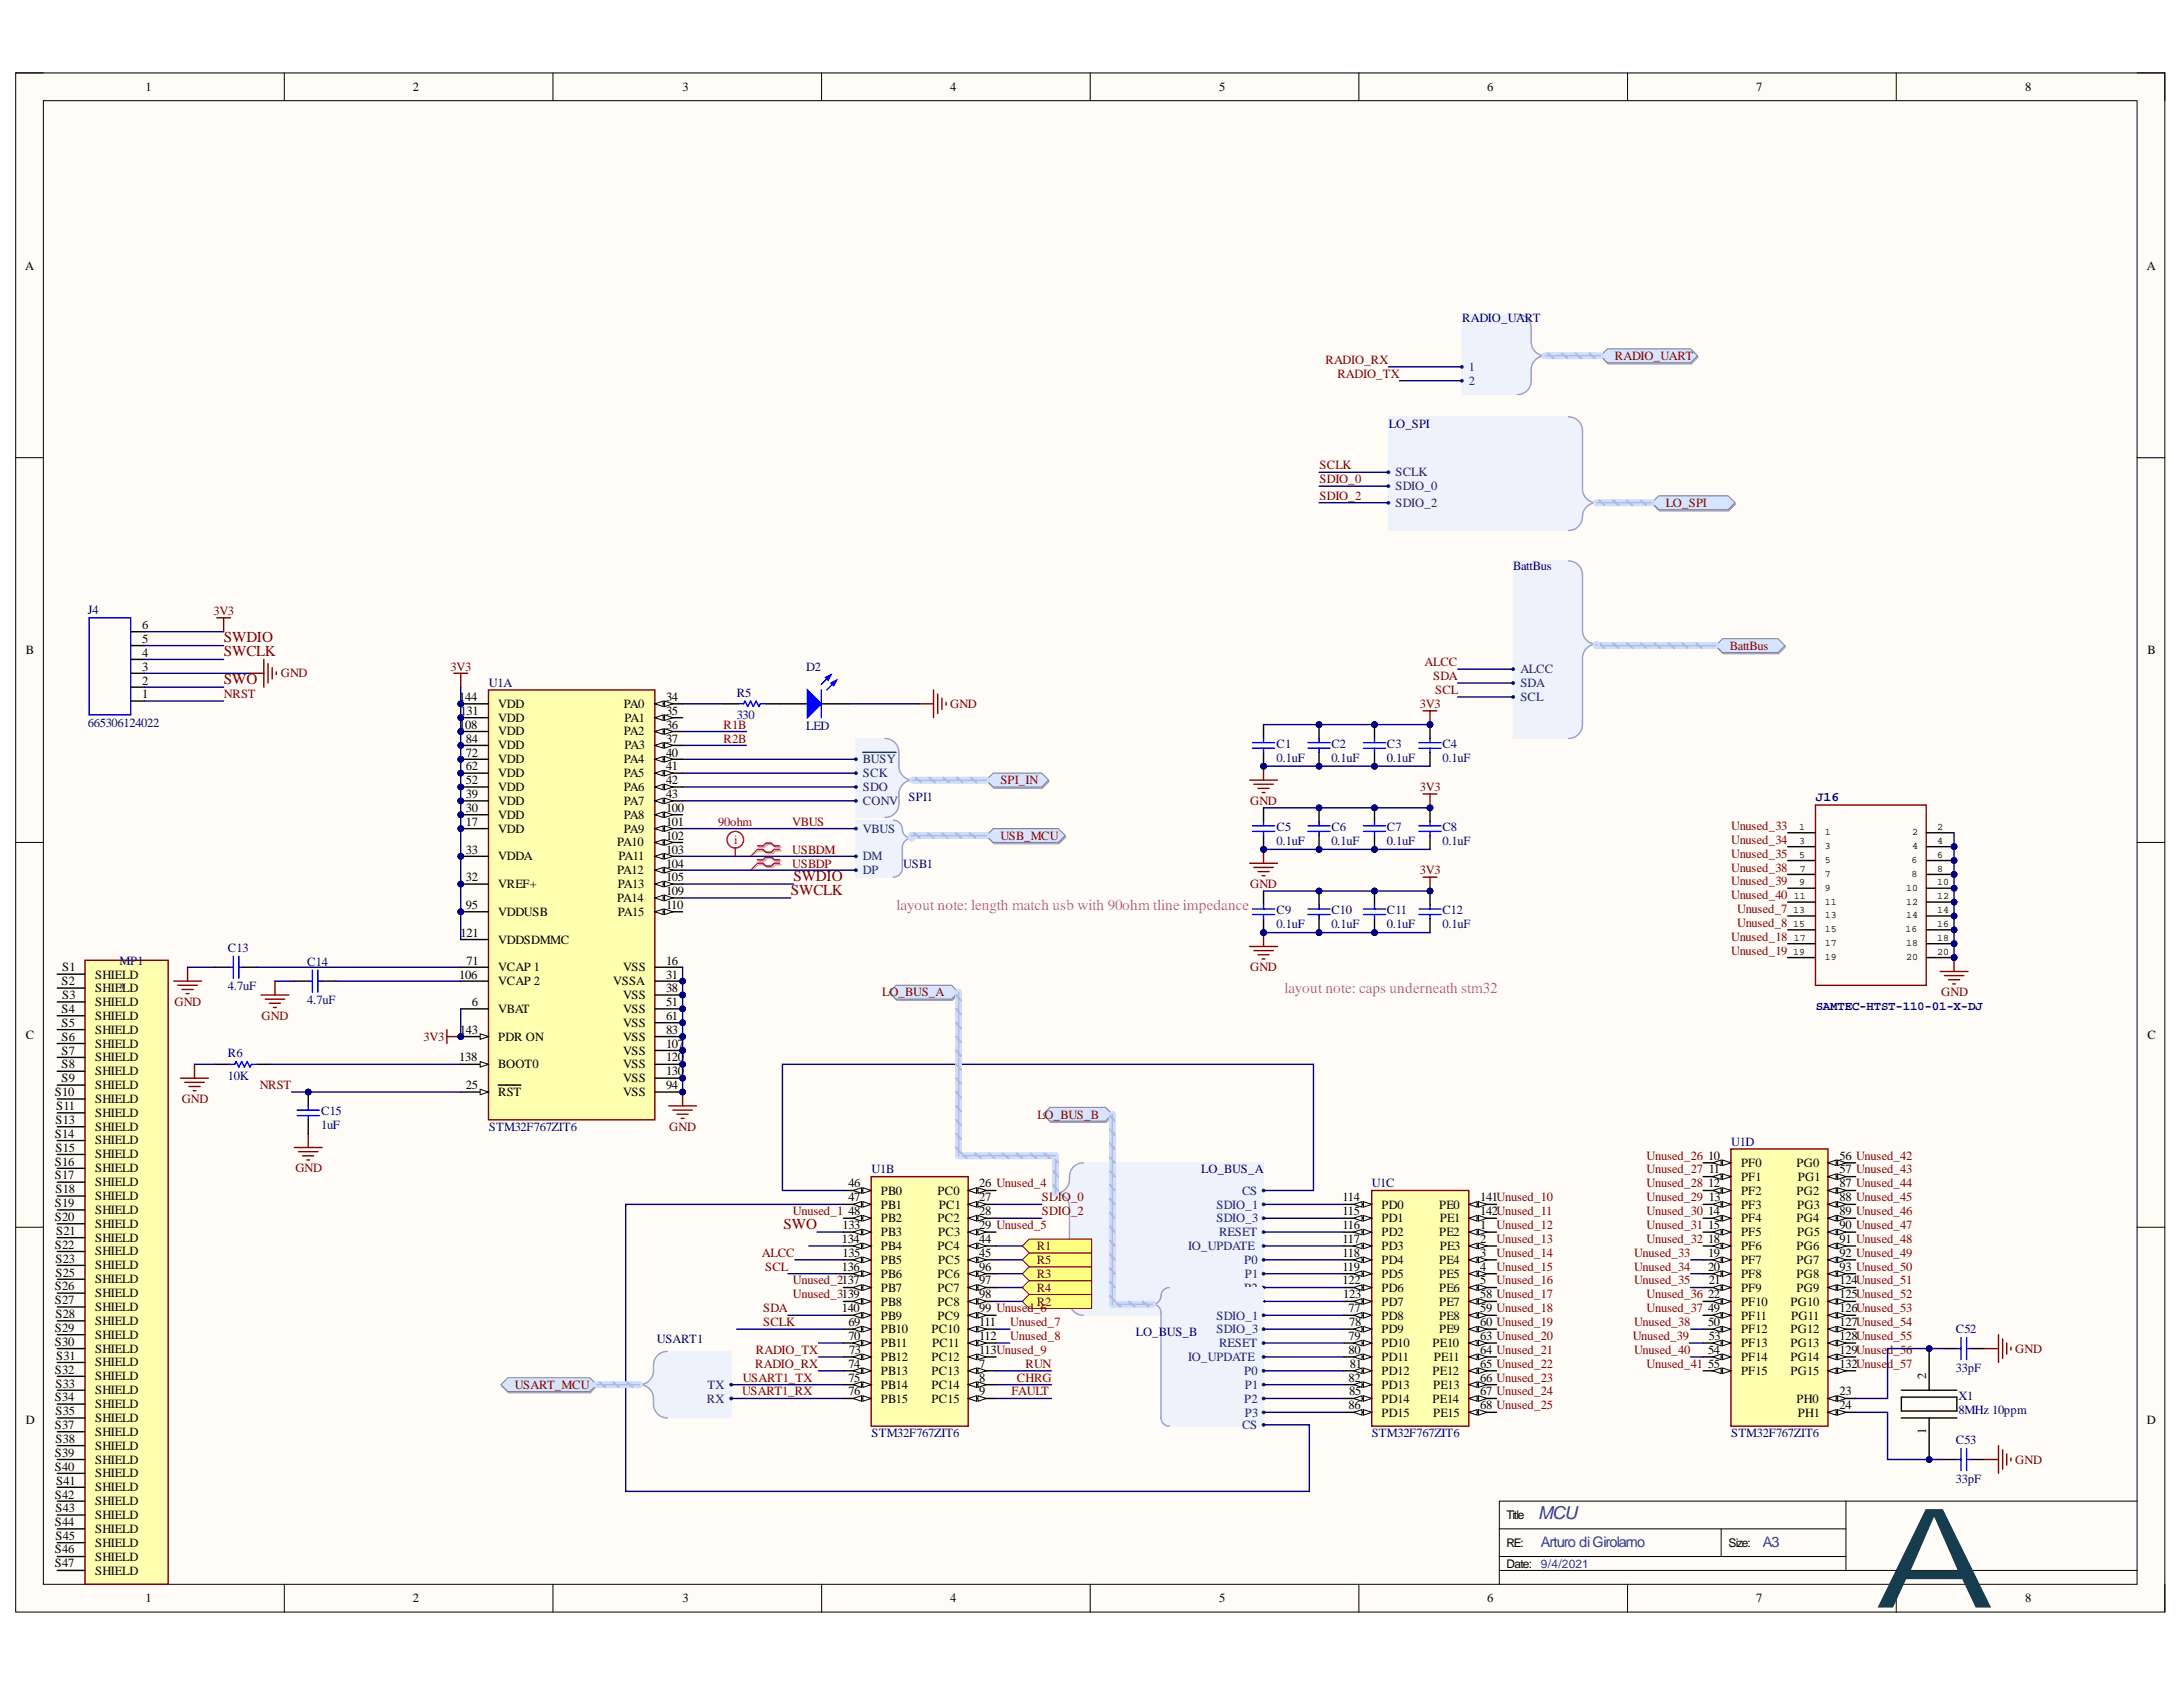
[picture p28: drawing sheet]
<svg xmlns="http://www.w3.org/2000/svg" width="279mm" height="216mm" viewBox="0 0 279 216" stroke-linecap="round" stroke-linejoin="round" font-family="sans-serif">
<defs><g id="words">
<text font-size="17.8" fill="#0c343d" x="239.8" y="205.7">A</text>
<text font-size="2.3" fill="#0b5394" x="196.9" y="194.4">MCU</text>
<g font-size="1.9" fill="#800000">
<text x="28.7" y="84">SWCLK</text>
<text x="28.7" y="82.2">SWDIO</text>
<text x="28.7" y="87.5">SWO</text>
<text x="101.6" y="112.7">SWDIO</text>
<text x="101.2" y="114.5">SWCLK</text>
<text x="100.3" y="157.3">SWO</text>
</g>
<g font-size="1.9" fill="#f0f">
<text x="114.8" y="116.4">layout note: length match usb with 90ohm tline impedance</text>
<text x="164.4" y="127.1">layout note: caps underneath stm32</text>
</g>
<g font-size="1.9" fill="#0b5394">
<text x="197.2" y="198">Arturo diGirolamo</text>
<text x="225.6" y="198">A3</text>
</g>
<text font-size="1.7" fill="#000080" x="232.4" y="102.5">J16</text>
<g font-size="1.6">
<text x="18.6" y="11.7">1</text>
<text x="52.9" y="11.7">2</text>
<text x="87.4" y="11.7">3</text>
<text x="121.6" y="11.7">4</text>
<text x="156" y="11.7">5</text>
<text x="190.4" y="11.7">6</text>
<text x="224.8" y="11.7">7</text>
<text x="259.2" y="11.7">8</text>
<text x="3.2" y="34.5">A</text>
<text x="274.8" y="34.5">A</text>
<text x="3.3" y="83.7">B</text>
<text x="18.2" y="82.3">5</text>
<text x="18.2" y="80.5">6</text>
<text x="274.8" y="83.7">B</text>
<text x="18.2" y="89.4">1</text>
<text x="18.2" y="87.6">2</text>
<text x="18.2" y="85.8">3</text>
<text x="18.2" y="84.1">4</text>
<text x="58.8" y="89.7">144</text>
<text x="85.2" y="89.7">34</text>
<text x="58.8" y="93.3">108</text>
<text x="58.9" y="91.5">131</text>
<text x="59.6" y="95">84</text>
<text x="63.8" y="95.9">VDD</text>
<text x="63.8" y="94.1">VDD</text>
<text x="63.8" y="92.3">VDD</text>
<text x="63.8" y="90.6">VDD</text>
<text x="79.8" y="90.6">PA0</text>
<text x="79.8" y="94.1">PA2</text>
<text x="79.9" y="92.3">PA1</text>
<text x="79.9" y="95.9">PA3</text>
<text x="85.2" y="91.5">35</text>
<text x="85.2" y="93.3">36</text>
<text x="85.2" y="95">37</text>
<text x="59.6" y="100.4">52</text>
<text x="59.6" y="98.6">62</text>
<text x="59.6" y="96.8">72</text>
<text x="63.8" y="101.2">VDD</text>
<text x="63.8" y="99.4">VDD</text>
<text x="63.8" y="97.7">VDD</text>
<text x="79.8" y="97.7">PA4</text>
<text x="79.8" y="99.4">PA5</text>
<text x="79.8" y="101.2">PA6</text>
<text x="85.2" y="96.8">40</text>
<text x="85.2" y="98.6">41</text>
<text x="85.2" y="100.4">42</text>
<text x="59.6" y="105.7">17</text>
<text x="59.6" y="103.9">30</text>
<text x="59.6" y="102.1">39</text>
<text x="63.8" y="106.5">VDD</text>
<text x="63.8" y="104.8">VDD</text>
<text x="63.8" y="103">VDD</text>
<text x="79.8" y="103">PA7</text>
<text x="79.8" y="104.8">PA8</text>
<text x="79.8" y="106.5">PA9</text>
<text x="85.2" y="102.1">43</text>
<text x="85.2" y="103.9">100</text>
<text x="85.2" y="105.7">101</text>
<text x="85.2" y="107.5">102</text>
<text x="59.6" y="109.3">33</text>
<text x="59.6" y="112.8">32</text>
<text x="63.8" y="110.1">VDDA</text>
<text x="63.8" y="113.7">VREF+</text>
<text x="79" y="108.3">PA10</text>
<text x="79" y="111.9">PA12</text>
<text x="79.1" y="113.7">PA13</text>
<text x="79.2" y="110.1">PA11</text>
<text x="85.2" y="109.3">103</text>
<text x="85.2" y="111">104</text>
<text x="85.2" y="112.8">105</text>
<text x="58.9" y="119.9">121</text>
<text x="59.6" y="116.4">95</text>
<text x="63.8" y="117.2">VDDUSB</text>
<text x="79" y="115.4">PA14</text>
<text x="79.1" y="117.2">PA15</text>
<text x="85.2" y="114.6">109</text>
<text x="85.2" y="116.4">110</text>
<text x="7.9" y="124.3">S1</text>
<text x="12.2" y="125.2">SHIELD</text>
<text x="58.8" y="125.2">106</text>
<text x="59.7" y="123.5">71</text>
<text x="63.8" y="124.3">VCAP 1</text>
<text x="63.8" y="120.8">VDDSDMMC</text>
<text x="79.7" y="124.3">VSS</text>
<text x="85.2" y="123.5">16</text>
<text x="85.2" y="125.2">31</text>
<text x="7.9" y="126.1">S2</text>
<text x="7.9" y="129.6">S4</text>
<text x="7.9" y="131.4">S5</text>
<text x="7.9" y="127.9">S3</text>
<text x="12.2" y="127">SHIE*LD</text>
<text x="12.2" y="128.8">SHIELD</text>
<text x="12.2" y="130.6">SHIELD</text>
<text x="60.4" y="128.8">6</text>
<text x="63.8" y="129.6">VBAT</text>
<text x="63.8" y="126.1">VCAP 2</text>
<text x="78.5" y="126.1">VSSA</text>
<text x="79.7" y="127.9">VSS</text>
<text x="79.7" y="129.6">VSS</text>
<text x="79.7" y="131.4">VSS</text>
<text x="85.2" y="127">38</text>
<text x="85.2" y="128.8">51</text>
<text x="85.2" y="130.6">61</text>
<text x="3.3" y="132.9">C</text>
<text x="7.9" y="133.2">S6</text>
<text x="7.9" y="135">S7</text>
<text x="7.9" y="136.7">S8</text>
<text x="12.2" y="132.3">SHIELD</text>
<text x="12.2" y="134.1">SHIELD</text>
<text x="12.2" y="135.8">SHIELD</text>
<text x="12.2" y="137.6">SHIELD</text>
<text x="58.8" y="135.8">138</text>
<text x="58.9" y="132.3">143</text>
<text x="63.8" y="136.7">BOOT0</text>
<text x="63.8" y="133.2">PDR ON</text>
<text x="79.7" y="133.2">VSS</text>
<text x="79.7" y="135">VSS</text>
<text x="79.7" y="136.7">VSS</text>
<text x="85.2" y="132.3">83</text>
<text x="85.2" y="134.1">107</text>
<text x="85.2" y="135.8">120</text>
<text x="85.2" y="137.6">130</text>
<text x="274.8" y="132.9">C</text>
<text x="7" y="140.3">S10</text>
<text x="7.1" y="143.8">S13</text>
<text x="7.2" y="142.1">S11</text>
<text x="7.9" y="138.5">S9</text>
<text x="12.2" y="139.4">SHIELD</text>
<text x="12.2" y="141.1">SHIELD</text>
<text x="12.2" y="142.9">SHIELD</text>
<text x="59.6" y="139.4">25</text>
<text x="63.8" y="140.3">RST</text>
<text x="79.7" y="138.5">VSS</text>
<text x="79.7" y="140.3">VSS</text>
<text x="85.2" y="139.4">94</text>
<text x="7" y="145.6">S14</text>
<text x="7" y="149.2">S16</text>
<text x="7.1" y="147.4">S15</text>
<text x="12.2" y="144.7">SHIELD</text>
<text x="12.2" y="146.5">SHIELD</text>
<text x="12.2" y="148.2">SHIELD</text>
<text x="218.6" y="148.4">10</text>
<text x="222.8" y="149.3">PF0</text>
<text x="229.9" y="149.3">PG0</text>
<text x="235.4" y="148.4">56 Unused_42</text>
<text x="7" y="150.9">S17</text>
<text x="7" y="154.5">S19</text>
<text x="7.1" y="152.7">S18</text>
<text x="12.2" y="150">SHIELD</text>
<text x="12.2" y="151.8">SHIELD</text>
<text x="12.2" y="153.6">SHIELD</text>
<text x="12.2" y="155.3">SHIELD</text>
<text x="108.6" y="152">46</text>
<text x="108.6" y="153.7">47</text>
<text x="108.6" y="155.5">48</text>
<text x="112.7" y="152.9">PB0</text>
<text x="112.7" y="154.7">PB1</text>
<text x="120" y="152.9">PC0</text>
<text x="120.2" y="154.7">PC1</text>
<text x="125.3" y="152">26 Unused_4</text>
<text x="125.3" y="153.7">27</text>
<text x="125.3" y="155.5">28</text>
<text x="171.8" y="153.7">114</text>
<text x="171.8" y="155.5">115</text>
<text x="176.8" y="154.7">PD0</text>
<text x="184.2" y="154.7">PE0</text>
<text x="189.4" y="153.7">141Unused_10</text>
<text x="189.4" y="155.5">142Unused_11</text>
<text x="218.6" y="152">12</text>
<text x="218.6" y="155.5">14</text>
<text x="218.7" y="150.2">11</text>
<text x="218.7" y="153.7">13</text>
<text x="222.8" y="151.1">PF1</text>
<text x="222.8" y="152.9">PF2</text>
<text x="222.8" y="154.7">PF3</text>
<text x="229.9" y="152.9">PG2</text>
<text x="230" y="154.7">PG3</text>
<text x="230.1" y="151.1">PG1</text>
<text x="235.4" y="150.2">57 Unused_43</text>
<text x="235.4" y="152">87 Unused_44</text>
<text x="235.4" y="153.7">88 Unused_45</text>
<text x="235.4" y="155.5">89 Unused_46</text>
<text x="7" y="156.3">S20</text>
<text x="7" y="159.8">S22</text>
<text x="7.1" y="161.6">S23</text>
<text x="7.2" y="158">S21</text>
<text x="12.2" y="157.1">SHIELD</text>
<text x="12.2" y="158.9">SHIELD</text>
<text x="12.2" y="160.7">SHIELD</text>
<text x="107.7" y="159.1">134</text>
<text x="107.8" y="157.3">133</text>
<text x="107.8" y="160.8">135</text>
<text x="112.7" y="156.4">PB2</text>
<text x="112.7" y="158.2">PB3</text>
<text x="112.7" y="160">PB4</text>
<text x="112.7" y="161.8">PB5</text>
<text x="120" y="156.4">PC2</text>
<text x="120" y="160">PC4</text>
<text x="120.1" y="158.2">PC3</text>
<text x="120.1" y="161.8">PC5</text>
<text x="125.3" y="157.3">29 Unused_5</text>
<text x="125.3" y="159.1">44</text>
<text x="125.3" y="160.8">45</text>
<text x="171.8" y="157.3">116</text>
<text x="171.8" y="159.1">117</text>
<text x="171.8" y="160.8">118</text>
<text x="176.8" y="156.4">PD1</text>
<text x="176.8" y="158.2">PD2</text>
<text x="176.8" y="160">PD3</text>
<text x="176.8" y="161.8">PD4</text>
<text x="184.2" y="158.2">PE2</text>
<text x="184.2" y="161.8">PE4</text>
<text x="184.3" y="156.4">PE1</text>
<text x="184.3" y="160">PE3</text>
<text x="189.4" y="157.3">1</text>
<text x="189.4" y="159.1">2</text>
<text x="189.4" y="160.8">3</text>
<text x="218.6" y="157.3">15</text>
<text x="218.6" y="159.1">18</text>
<text x="218.6" y="160.8">19</text>
<text x="222.8" y="156.4">PF4</text>
<text x="222.8" y="158.2">PF5</text>
<text x="222.8" y="160">PF6</text>
<text x="222.8" y="161.8">PF7</text>
<text x="229.9" y="156.4">PG4</text>
<text x="229.9" y="160">PG6</text>
<text x="229.9" y="161.8">PG7</text>
<text x="230" y="158.2">PG5</text>
<text x="235.4" y="157.3">90 Unused_47</text>
<text x="235.4" y="159.1">91 Unused_48</text>
<text x="235.4" y="160.8">92 Unused_49</text>
<text x="7" y="165.1">S26</text>
<text x="7" y="166.9">S27</text>
<text x="7.1" y="163.4">S25</text>
<text x="12.2" y="162.4">SHIELD</text>
<text x="12.2" y="164.2">SHIELD</text>
<text x="12.2" y="166">SHIELD</text>
<text x="12.2" y="167.8">SHIELD</text>
<text x="107.7" y="162.6">136</text>
<text x="107.7" y="167.9">140</text>
<text x="112.7" y="163.5">PB6</text>
<text x="112.7" y="165.3">PB7</text>
<text x="112.7" y="167.1">PB8</text>
<text x="120" y="163.5">PC6</text>
<text x="120" y="165.3">PC7</text>
<text x="120" y="167.1">PC8</text>
<text x="125.3" y="162.6">96</text>
<text x="125.3" y="164.4">97</text>
<text x="125.3" y="166.2">98</text>
<text x="125.3" y="167.9">99 Unused_6</text>
<text x="171.8" y="162.6">119</text>
<text x="171.8" y="164.4">122</text>
<text x="171.9" y="166.2">123</text>
<text x="172.6" y="167.9">77</text>
<text x="176.8" y="163.5">PD5</text>
<text x="176.8" y="165.3">PD6</text>
<text x="176.8" y="167.1">PD7</text>
<text x="184.2" y="163.5">PE5</text>
<text x="184.2" y="165.3">PE6</text>
<text x="184.2" y="167.1">PE7</text>
<text x="189.4" y="162.6">4</text>
<text x="189.4" y="164.4">5</text>
<text x="189.4" y="166.2">58 Unused_17</text>
<text x="189.4" y="167.9">59 Unused_18</text>
<text x="218.6" y="162.6">20</text>
<text x="218.6" y="166.2">22</text>
<text x="218.6" y="167.9">49</text>
<text x="218.7" y="164.4">21</text>
<text x="222.8" y="163.5">PF8</text>
<text x="222.8" y="165.3">PF9</text>
<text x="222.8" y="167.1">PF10</text>
<text x="229.2" y="167.1">PG10</text>
<text x="229.9" y="163.5">PG8</text>
<text x="229.9" y="165.3">PG9</text>
<text x="235.4" y="162.6">93 Unused_50</text>
<text x="235.4" y="164.4">124Unused_51</text>
<text x="235.4" y="166.2">125Unused_52</text>
<text x="235.4" y="167.9">126Unused_53</text>
<text x="7" y="170.5">S29</text>
<text x="7" y="172.3">S30</text>
<text x="7.1" y="168.7">S28</text>
<text x="12.2" y="169.5">SHIELD</text>
<text x="12.2" y="171.3">SHIELD</text>
<text x="12.2" y="173.1">SHIELD</text>
<text x="108.6" y="169.7">69</text>
<text x="108.6" y="171.5">70</text>
<text x="108.7" y="173.3">73</text>
<text x="112.7" y="168.9">PB9</text>
<text x="112.7" y="170.6">PB10</text>
<text x="112.7" y="172.4">PB11</text>
<text x="119.2" y="170.6">PC10</text>
<text x="119.3" y="172.4">PC11</text>
<text x="120" y="168.9">PC9</text>
<text x="125.3" y="169.7">111</text>
<text x="125.3" y="171.5">112</text>
<text x="125.3" y="173.3">113Unused_9</text>
<text x="172.6" y="171.5">79</text>
<text x="172.6" y="173.3">80</text>
<text x="172.7" y="169.7">78</text>
<text x="176.8" y="168.9">PD8</text>
<text x="176.8" y="170.6">PD9</text>
<text x="176.8" y="172.4">PD10</text>
<text x="183.3" y="172.4">PE10</text>
<text x="184.2" y="168.9">PE8</text>
<text x="184.2" y="170.6">PE9</text>
<text x="189.4" y="169.7">60 Unused_19</text>
<text x="189.4" y="171.5">63 Unused_20</text>
<text x="189.4" y="173.3">64 Unused_21</text>
<text x="218.6" y="169.7">50</text>
<text x="218.6" y="173.3">54</text>
<text x="218.7" y="171.5">53</text>
<text x="222.8" y="168.9">PF11</text>
<text x="222.8" y="170.6">PF12</text>
<text x="222.8" y="172.4">PF13</text>
<text x="229.2" y="170.6">PG12</text>
<text x="229.2" y="172.4">PG13</text>
<text x="229.3" y="168.9">PG11</text>
<text x="235.4" y="169.7">127Unused_54</text>
<text x="235.4" y="171.5">128Unused_55</text>
<text x="235.4" y="173.3">129Unused_56</text>
<text x="7" y="175.8">S32</text>
<text x="7" y="179.4">S34</text>
<text x="7.1" y="177.6">S33</text>
<text x="7.2" y="174">S31</text>
<text x="12.2" y="174.9">SHIELD</text>
<text x="12.2" y="176.6">SHIELD</text>
<text x="12.2" y="178.4">SHIELD</text>
<text x="108.6" y="175">74</text>
<text x="108.6" y="176.8">75</text>
<text x="108.6" y="178.6">76</text>
<text x="112.7" y="174.2">PB12</text>
<text x="112.7" y="176">PB13</text>
<text x="112.7" y="177.7">PB14</text>
<text x="112.7" y="179.5">PB15</text>
<text x="119.2" y="179.5">PC15</text>
<text x="119.2" y="174.2">PC12</text>
<text x="119.2" y="176">PC13</text>
<text x="119.2" y="177.7">PC14</text>
<text x="125.3" y="178.6">9</text>
<text x="125.3" y="175">7</text>
<text x="125.3" y="176.8">8</text>
<text x="172.6" y="176.8">82</text>
<text x="172.7" y="178.6">85</text>
<text x="172.8" y="175">81</text>
<text x="176.8" y="174.2">PD11</text>
<text x="176.8" y="176">PD12</text>
<text x="176.8" y="177.7">PD13</text>
<text x="176.8" y="179.5">PD14</text>
<text x="183.3" y="176">PE12</text>
<text x="183.3" y="179.5">PE14</text>
<text x="183.4" y="177.7">PE13</text>
<text x="183.5" y="174.2">PE11</text>
<text x="189.4" y="175">65 Unused_22</text>
<text x="189.4" y="176.8">66 Unused_23</text>
<text x="189.4" y="178.6">67 Unused_24</text>
<text x="218.6" y="175">55</text>
<text x="222.8" y="174.2">PF14</text>
<text x="222.8" y="176">PF15</text>
<text x="229.2" y="174.2">PG14</text>
<text x="229.2" y="176">PG15</text>
<text x="229.9" y="179.5">PH0</text>
<text x="235.4" y="175">132Unused_57</text>
<text x="235.4" y="178.6">23</text>
<text x="246.5" y="176.5" transform="rotate(-90 246.5 176.5)">2</text>
<text x="3.3" y="182.2">D</text>
<text x="7" y="182.9">S37</text>
<text x="7.1" y="181.1">S35</text>
<text x="7.1" y="184.7">S38</text>
<text x="12.2" y="180.2">SHIELD</text>
<text x="12.2" y="182">SHIELD</text>
<text x="12.2" y="183.8">SHIELD</text>
<text x="12.2" y="185.5">SHIELD</text>
<text x="172.6" y="180.4">86</text>
<text x="176.8" y="181.3">PD15</text>
<text x="183.4" y="181.3">PE15</text>
<text x="189.4" y="180.4">68 Unused_25</text>
<text x="230.1" y="181.3">PH1</text>
<text x="235.4" y="180.4">24</text>
<text x="246.5" y="183.5" transform="rotate(-90 246.5 183.5)">1</text>
<text x="274.8" y="182.2">D</text>
<text x="7" y="186.5">S39</text>
<text x="7" y="188.2">S40</text>
<text x="7" y="191.8">S42</text>
<text x="7.2" y="190">S41</text>
<text x="12.2" y="187.3">SHIELD</text>
<text x="12.2" y="189.1">SHIELD</text>
<text x="12.2" y="190.9">SHIELD</text>
<text x="7" y="195.3">S44</text>
<text x="7.1" y="193.6">S43</text>
<text x="7.1" y="197">S45</text>
<text x="12.2" y="192.6">SHIELD</text>
<text x="12.2" y="194.4">SHIELD</text>
<text x="12.2" y="196.2">SHIELD</text>
<text x="12.2" y="198">SHIELD</text>
<text x="7" y="198.8">S46</text>
<text x="7" y="200.6">S47</text>
<text x="12.2" y="199.7">SHIELD</text>
<text x="12.2" y="201.5">SHIELD</text>
<text x="18.6" y="205.1">1</text>
<text x="52.9" y="205.1">2</text>
<text x="87.4" y="205.1">3</text>
<text x="121.6" y="205.1">4</text>
<text x="156" y="205.1">5</text>
<text x="190.4" y="205.1">6</text>
<text x="224.8" y="205.1">7</text>
<text x="259.2" y="205.1">8</text>
</g>
<g font-size="1.6" fill="#000080">
<text x="187.1" y="41.3">RADIO_UART</text>
<text x="177.8" y="54.7">LO_SPI</text>
<text x="193.7" y="72.9">BattBus</text>
<text x="11.2" y="78.6">J4</text>
<text x="62.6" y="87.9">U1A</text>
<text x="94.3" y="89.2">R5</text>
<text x="103.2" y="85.8">D2</text>
<text x="11.2" y="93.1">665306124022</text>
<text x="94.3" y="92">330</text>
<text x="103.2" y="93.4">LED</text>
<text x="163.4" y="95.7">C1</text>
<text x="170.4" y="95.7">C2</text>
<text x="177.5" y="95.7">C3</text>
<text x="184.6" y="95.7">C4</text>
<text x="163.4" y="97.5">0.1uF</text>
<text x="170.4" y="97.5">0.1uF</text>
<text x="177.5" y="97.5">0.1uF</text>
<text x="184.6" y="97.5">0.1uF</text>
<text x="116.3" y="102.5">SPI1</text>
<text x="163.4" y="106.4">C5</text>
<text x="170.4" y="106.4">C6</text>
<text x="177.5" y="106.4">C7</text>
<text x="184.6" y="106.4">C8</text>
<text x="115.6" y="111">USB1</text>
<text x="163.4" y="108.2">0.1uF</text>
<text x="170.4" y="108.2">0.1uF</text>
<text x="177.5" y="108.2">0.1uF</text>
<text x="184.6" y="108.2">0.1uF</text>
<text x="163.4" y="117">C9</text>
<text x="163.4" y="118.8">0.1uF</text>
<text x="170.4" y="117">C10</text>
<text x="170.4" y="118.8">0.1uF</text>
<text x="177.5" y="117">C11</text>
<text x="177.5" y="118.8">0.1uF</text>
<text x="184.6" y="117">C12</text>
<text x="184.6" y="118.8">0.1uF</text>
<text x="15.3" y="123.5">MP1</text>
<text x="29.2" y="121.9">C13</text>
<text x="39.3" y="123.6">C14</text>
<text x="29.2" y="126.8">4.7uF</text>
<text x="39.3" y="128.5">4.7uF</text>
<text x="232.4" y="129.2">SAMTEC-HTST-110-01-X-DJ</text>
<text x="29.2" y="135.3">R6</text>
<text x="29.2" y="138.2">10K</text>
<text x="41.1" y="142.7">C15</text>
<text x="41.1" y="144.5">1uF</text>
<text x="62.6" y="144.7">STM32F767ZIT6</text>
<text x="221.6" y="146.7">U1D</text>
<text x="111.5" y="150.2">U1B</text>
<text x="153.7" y="150.2">LO_BUS_A</text>
<text x="175.6" y="152">U1C</text>
<text x="84.1" y="171.8">USART1</text>
<text x="145.4" y="171">LO_BUS_B</text>
<text x="250.3" y="170.6">C52</text>
<text x="250.3" y="175.6">33pF</text>
<text x="250.7" y="179.2">X1</text>
<text x="111.5" y="183.9">STM32F767ZIT6</text>
<text x="175.6" y="183.9">STM32F767ZIT6</text>
<text x="221.6" y="183.9">STM32F767ZIT6</text>
<text x="250.3" y="184.9">C53</text>
<text x="250.7" y="181">8MHz 10ppm</text>
<text x="250.3" y="189.8">33pF</text>
</g>
<g font-size="1.6" fill="#800000">
<text x="169.6" y="46.6">RADIO_RX</text>
<text x="206.7" y="46.1">RADIO_UART</text>
<text x="171.2" y="48.4">RADIO_TX</text>
<text x="168.9" y="60">SCLK</text>
<text x="168.9" y="61.8">SDIO_0</text>
<text x="168.9" y="64">SDIO_2</text>
<text x="213.2" y="64.9">LO_SPI</text>
<text x="27.3" y="78.7">3V3</text>
<text x="221.4" y="83.1">BattBus</text>
<text x="28.7" y="89.4">NRST</text>
<text x="35.9" y="86.7">GND</text>
<text x="57.7" y="85.8">3V3</text>
<text x="182.3" y="85.2">ALCC</text>
<text x="183.4" y="87">SDA</text>
<text x="183.7" y="88.8">SCL</text>
<text x="92.6" y="93.3">R1B</text>
<text x="92.6" y="95">R2B</text>
<text x="121.6" y="90.6">GND</text>
<text x="181.7" y="90.6">3V3</text>
<text x="128" y="100.4">SPI_IN</text>
<text x="181.7" y="101.2">3V3</text>
<text x="101.4" y="105.7">VBUS</text>
<text x="128" y="107.5">USB_MCU</text>
<text x="160" y="103">GND</text>
<text x="221.6" y="106.2">Unused_33</text>
<text x="221.6" y="108">Unused_34</text>
<text x="101.4" y="111">USBDP</text>
<text x="101.4" y="109.3">USBDM</text>
<text x="160" y="113.7">GND</text>
<text x="181.7" y="111.9">3V3</text>
<text x="221.6" y="109.8">Unused_35</text>
<text x="221.6" y="111.5">Unused_38</text>
<text x="221.6" y="113.3">Unused_39</text>
<text x="221.6" y="115.1">Unused_40</text>
<text x="222.3" y="116.9">Unused_7</text>
<text x="222.3" y="118.6">Unused_8</text>
<text x="160" y="124.3">GND</text>
<text x="221.6" y="120.4">Unused_18</text>
<text x="221.6" y="122.2">Unused_19</text>
<text x="22.3" y="128.8">GND</text>
<text x="33.5" y="130.6">GND</text>
<text x="112.9" y="127.5">LO_BUS_A</text>
<text x="248.5" y="127.5">GND</text>
<text x="54.2" y="133.2">3V3</text>
<text x="23.3" y="141.1">GND</text>
<text x="33.2" y="139.4">NRST</text>
<text x="132.8" y="143.2">LO_BUS_B</text>
<text x="85.7" y="144.7">GND</text>
<text x="210.7" y="148.4">Unused_26</text>
<text x="37.8" y="150">GND</text>
<text x="101.5" y="155.5">Unused_1</text>
<text x="133.4" y="153.7">SDIO_0</text>
<text x="133.4" y="155.5">SDIO</text>
<text x="137.1" y="155.5">_2</text>
<text x="210.7" y="150.2">Unused_27</text>
<text x="210.7" y="152">Unused_28</text>
<text x="210.7" y="153.7">Unused_29</text>
<text x="210.7" y="155.5">Unused_30</text>
<text x="97.5" y="160.8">ALCC</text>
<text x="132.7" y="161.8">R5</text>
<text x="132.7" y="160">R1</text>
<text x="191.5" y="157.3">Unused_12</text>
<text x="191.5" y="159.1">Unused_13</text>
<text x="191.5" y="160.8">Unused_14</text>
<text x="209.1" y="160.8">Unused_33</text>
<text x="210.7" y="157.3">Unused_31</text>
<text x="210.7" y="159.1">Unused_32</text>
<text x="97.7" y="167.9">SDA</text>
<text x="97.9" y="162.6">SCL</text>
<text x="101.5" y="164.4">Unused_2137</text>
<text x="101.5" y="166.2">Unused_3139</text>
<text x="132.7" y="167.1">R2</text>
<text x="132.7" y="165.3">R4</text>
<text x="132.7" y="163.5">R3</text>
<text x="191.5" y="162.6">Unused_15</text>
<text x="191.5" y="164.4">Unused_16</text>
<text x="209.1" y="162.6">Unused_34</text>
<text x="209.1" y="164.4">Unused_35</text>
<text x="210.7" y="166.2">Unused_36</text>
<text x="210.7" y="167.9">Unused_37</text>
<text x="96.7" y="173.3">RADIO_TX</text>
<text x="97.7" y="169.7">SCLK</text>
<text x="129.3" y="169.7">Unused_7</text>
<text x="129.3" y="171.5">Unused_8</text>
<text x="209" y="171.5">Unused_39</text>
<text x="209.1" y="169.7">Unused_38</text>
<text x="209.1" y="173.3">Unused_40</text>
<text x="257.9" y="173.1">GND</text>
<text x="65.9" y="177.7">USART_MCU</text>
<text x="95" y="178.6">USART1_RX</text>
<text x="95.1" y="176.8">USART1_TX</text>
<text x="96.7" y="175">RADIO_RX</text>
<text x="129.5" y="178.6">FAULT</text>
<text x="130.1" y="176.8">CHRG</text>
<text x="131.2" y="175">RUN</text>
<text x="210.7" y="175">Unused_41</text>
<text x="257.9" y="187.3">GND</text>
</g>
<g font-size="1.6" fill="#003a70">
<text x="188" y="47.4">1</text>
<text x="188" y="49.2">2</text>
<text x="178.6" y="64.9">SDIO_2</text>
<text x="178.6" y="62.7">SDIO_0</text>
<text x="178.6" y="61">SCLK</text>
<text x="194.6" y="86.2">ALCC</text>
<text x="194.6" y="87.9">SDA</text>
<text x="194.6" y="89.7">SCL</text>
<text x="110.4" y="97.7">BUSY</text>
<text x="110.4" y="99.4">SCK</text>
<text x="110.4" y="101.2">SDO</text>
<text x="110.4" y="106.5">VBUS</text>
<text x="110.4" y="103">CONV</text>
<text x="110.4" y="110.1">DM</text>
<text x="110.4" y="111.9">DP</text>
<text x="155.7" y="154.7">SDIO_1</text>
<text x="159" y="152.9">CS</text>
<text x="152.1" y="160">IO_UPDATE</text>
<text x="155.7" y="156.4">SDIO_3</text>
<text x="156" y="158.2">RESET</text>
<text x="159.2" y="161.8">P0</text>
<text x="159.2" y="165.3">P2</text>
<text x="159.3" y="163.5">P1</text>
<text x="155.7" y="170.6">SDIO_3</text>
<text x="155.7" y="168.9">SDIO_1</text>
<text x="156" y="172.4">RESET</text>
<text x="90.5" y="179.5">RX</text>
<text x="90.6" y="177.7">TX</text>
<text x="152.1" y="174.2">IO_UPDATE</text>
<text x="159.2" y="179.5">P2</text>
<text x="159.2" y="176">P0</text>
<text x="159.3" y="177.7">P1</text>
<text x="159" y="182.9">CS</text>
<text x="159.3" y="181.3">P3</text>
</g>
<g font-size="1.6" fill="#f00">
<text x="91.9" y="105.7">90ohm</text>
<text x="94" y="108">i</text>
</g>
<g font-size="1.5">
<text x="192.8" y="194.4">Title</text>
<text x="192.8" y="198">RE:</text>
<text x="221.2" y="198">Size:</text>
<text x="192.8" y="200.7">Date:</text>
</g>
<text font-size="1.5" fill="#0b5394" x="197.2" y="200.7">9/4/2021</text>
<g font-size="1.3">
<text x="230.3" y="106.2">1</text>
<text x="230.3" y="108">3</text>
<text x="233.6" y="106.9">1</text>
<text x="244.7" y="106.9">2</text>
<text x="248" y="106.2">2</text>
<text x="248" y="108">4</text>
<text x="230.3" y="109.8">5</text>
<text x="230.3" y="113.3">9</text>
<text x="230.4" y="111.5">7</text>
<text x="233.6" y="108.7">3</text>
<text x="233.6" y="110.4">5</text>
<text x="233.6" y="112.2">7</text>
<text x="233.6" y="114">9</text>
<text x="244" y="114">10</text>
<text x="244.7" y="110.4">6</text>
<text x="244.7" y="112.2">8</text>
<text x="244.7" y="108.7">4</text>
<text x="248" y="109.8">6</text>
<text x="248" y="111.5">8</text>
<text x="248" y="113.3">10</text>
<text x="229.5" y="116.9">13</text>
<text x="229.5" y="118.6">15</text>
<text x="229.6" y="115.1">11</text>
<text x="233.6" y="115.8">11</text>
<text x="233.6" y="117.5">13</text>
<text x="233.6" y="119.3">15</text>
<text x="243.9" y="119.3">16</text>
<text x="244" y="115.8">12</text>
<text x="244" y="117.5">14</text>
<text x="248" y="115.1">12</text>
<text x="248" y="116.9">14</text>
<text x="248" y="118.6">16</text>
<text x="229.5" y="122.2">19</text>
<text x="229.6" y="120.4">17</text>
<text x="233.6" y="121.1">17</text>
<text x="233.6" y="122.9">19</text>
<text x="244" y="121.1">18</text>
<text x="244" y="122.9">20</text>
<text x="248" y="120.4">18</text>
<text x="248" y="122.2">20</text>
</g>
</g></defs>
<path d="M2 9.3h275.1v197h-275.1z" fill-rule="evenodd" fill="#fffcf8"/>
<path d="M2 9.3h275.1v197h-275.1z" fill="none" stroke="#000" stroke-width=".13"/>
<path d="M5.5 12.9h268v189.9h-268z" fill-rule="evenodd" fill="#fffcf8"/>
<g fill="none" stroke="#000" stroke-width=".13">
<path d="M2 9.3h3.5M5.5 12.9h268v189.9h-268zM36.4 9.3v3.6M70.8 9.3v3.6M105.2 9.3v3.6M139.5 9.3v3.6M173.9 9.3v3.6M208.3 9.3v3.6M242.7 9.3v3.6M273.5 9.3h3.6v3.6M2 58.6h3.5M273.5 58.6h3.6"/>
<path d="M2 107.8h3.5M273.5 107.8h3.6M2 157.1h3.5M273.5 157.1h3.6M191.9 195.7h44.4M191.9 199.2h44.4M220.3 195.7v3.5M236.3 192.1v8.9M273.5 192.1h-81.6v10.7M36.4 202.8v3.5M70.8 202.8v3.5M105.2 202.8v3.5"/>
<path d="M139.5 202.8v3.5M173.9 202.8v3.5M191.9 201h81.6M208.3 202.8v3.5M242.7 202.8v3.5M277.1 202.8v3.5"/>
</g>
<path d="M126.3 100l.9-.9h6.2l.9 .9-.9 .9h-6.2z" fill-rule="evenodd" fill="#bac0ca"/>
<path d="M126.3 100l.9-.9h6.2l.9 .9-.9 .9h-6.2z" fill="none" stroke="#a6acb6" stroke-width=".13"/>
<path d="M126.2 99.8l.9-.9h6.2l.9 .9-.9 .9h-6.2z" fill-rule="evenodd" fill="#d5e4ff"/>
<path d="M126.2 99.8l.9-.9h6.2l.9 .9-.9 .9h-6.2z" fill="none" stroke="#71809b" stroke-width=".13"/>
<path d="M109.5 105h4.8a1.19 1.19 0 0 1 1.2 1.4l.3 .5 .6 .4-.6 .4-.3 .4v3l-.1 .6-.5 .4-.6 .2h-4.8z" fill-rule="evenodd" fill="#edf2fb"/>
<path d="M109.5 105h4.8a1.19 1.19 0 0 1 1.2 1.4l.3 .5 .6 .4-.6 .4-.3 .4v3l-.1 .6-.5 .4-.6 .2h-4.8z" fill="none" stroke="#edf2fb" stroke-width=".13"/>
<path d="M114.3 105a1.15 1.15 0 0 1 1.2 1.1 1.16 1.16 0 0 0 1.1 1.2 1.15 1.15 0 0 0-1.1 1.1v2.7a1.15 1.15 0 0 1-1.2 1.2" fill="none" stroke="#8f9ec9" stroke-width=".18"/>
<circle cx="109.5" cy="106" r=".18" fill="#003a70"/>
<circle cx="109.5" cy="106" r=".18" fill="none" stroke="#003a70" stroke-width=".13"/>
<circle cx="109.5" cy="109.6" r=".18" fill="#003a70"/>
<circle cx="109.5" cy="109.6" r=".18" fill="none" stroke="#003a70" stroke-width=".13"/>
<circle cx="109.6" cy="111.4" r=".18" fill="#003a70"/>
<circle cx="109.6" cy="111.4" r=".18" fill="none" stroke="#003a70" stroke-width=".13"/>
<path d="M83.9 173.8l.6-.6 .9-.3h8.2v8.6h-8.2l-.9-.3-.6-.6-.3-.9v-1.2l-.4-.7-.9-.6 .9-.6 .4-.7v-1.2z" fill-rule="evenodd" fill="#edf2fb"/>
<path d="M83.9 173.8l.6-.6 .9-.3h8.2v8.6h-8.2l-.9-.3-.6-.6-.3-.9v-1.2l-.4-.7-.9-.6 .9-.6 .4-.7v-1.2z" fill="none" stroke="#edf2fb" stroke-width=".13"/>
<path d="M85.4 172.9a1.77 1.77 0 0 0-1.8 1.8 1.99 1.99 0 0 1-1.3 2.4l-.4 .1a1.77 1.77 0 0 1 1.7 1.8 2.13 2.13 0 0 0 .9 2.2l.9 .3" fill="none" stroke="#8f9ec9" stroke-width=".18"/>
<circle cx="93.6" cy="177.2" r=".18" fill="#003a70"/>
<circle cx="93.6" cy="177.2" r=".18" fill="none" stroke="#003a70" stroke-width=".13"/>
<circle cx="93.6" cy="179" r=".17" fill="#003a70"/>
<circle cx="93.6" cy="179" r=".17" fill="none" stroke="#003a70" stroke-width=".13"/>
<path d="M87.4 139.8v1.7M85.6 141.5h3.5M86.1 142.1h2.5M86.7 142.6h1.4M87.2 143.1h.3" fill="none" stroke="#800000" stroke-width=".18"/>
<circle cx="87.4" cy="139.8" r=".35" fill="#000080"/>
<circle cx="87.4" cy="139.8" r=".35" fill="none" stroke="#000080" stroke-width=".13"/>
<g fill="none" stroke="#800000" stroke-width=".18">
<path d="M58.1 86.2h1.8M59 86.2v1.7M22.2 125.6h3.6M22.8 126.1h2.4M23.1 138h3.6M23.3 126.6h1.4M23.7 138.5h2.4M23.8 127.2h.4M24 123.8v1.8M24.2 139.1h1.4M24.7 139.6h.4M24.9 136.2v1.8"/>
<path d="M33.4 127.3h3.6M33.9 127.9h2.5M34.5 128.4h1.4M35 128.9h.4M35.2 125.6v1.7M57.2 131.8v1.7M57.2 132.7h1.8M37.7 146.9h3.5M38.2 147.4h2.5M38.7 147.9h1.5M39.3 148.5h.3M39.5 145.1v1.8"/>
</g>
<circle cx="59" cy="132.7" r=".35" fill="#000080"/>
<circle cx="59" cy="132.7" r=".35" fill="none" stroke="#000080" stroke-width=".13"/>
<path d="M97.1 108.4h.7l.4-.3h.7l.4 .3h.7M97.1 108.9h.7l.4 .3h.7l.4-.3h.7M97.1 110.2h.7l.4-.3h.7l.4 .3h.7M97.1 110.7h.7l.4 .3h.7l.4-.3h.7" fill="none" stroke="#d0a19e" stroke-width=".18"/>
<path d="M97.1 108.9l-1 .7M97.1 110.7l-1 .7" fill="none" stroke="#d0a19e" stroke-width=".13"/>
<path d="M96.9 108.3h.8l.3-.4h.7l.4 .4h.7M96.9 108.7h.8l.3 .4h.7l.4-.4h.7M96.9 110h.8l.3-.3h.7l.4 .3h.7M96.9 110.5h.8l.3 .3h.7l.4-.3h.7" fill="none" stroke="#f00" stroke-width=".18"/>
<path d="M96.9 108.7l-.8 .9M96.9 110.5l-.8 .9" fill="none" stroke="#f00" stroke-width=".13"/>
<path d="M27.7 79.1h1.8M28.6 79.1v1.7M32 86.2h1.8M33.8 84.4v3.5M34.3 84.9v2.5M34.8 85.5v1.4M35.4 86v.3M117.7 90.1h1.8M119.5 88.3v3.5M120 88.8v2.5M120.6 89.4v1.4M121.1 89.9v.3" fill="none" stroke="#800000" stroke-width=".18"/>
<path d="M109.5 94.5h3.8l.9 .2 .6 .7 .2 .9v2.2l.5 .7 .9 .6-.9 .6-.5 .8v1.6l-.2 .9-.6 .7-.9 .2h-3.8z" fill-rule="evenodd" fill="#edf2fb"/>
<path d="M109.5 94.5h3.8l.9 .2 .6 .7 .2 .9v2.2l.5 .7 .9 .6-.9 .6-.5 .8v1.6l-.2 .9-.6 .7-.9 .2h-3.8z" fill="none" stroke="#edf2fb" stroke-width=".13"/>
<path d="M113.3 94.5a1.78 1.78 0 0 1 1.7 1.8v1.8a1.78 1.78 0 0 0 1.8 1.7 1.77 1.77 0 0 0-1.8 1.8v1.2a1.77 1.77 0 0 1-1.7 1.8" fill="none" stroke="#8f9ec9" stroke-width=".18"/>
<circle cx="109.5" cy="97.2" r=".18" fill="#003a70"/>
<circle cx="109.5" cy="97.2" r=".18" fill="none" stroke="#003a70" stroke-width=".13"/>
<path d="M110.4 96.3h4.3" fill="none" stroke="#003a70" stroke-width=".18"/>
<circle cx="109.5" cy="98.9" r=".18" fill="#003a70"/>
<circle cx="109.5" cy="98.9" r=".18" fill="none" stroke="#003a70" stroke-width=".13"/>
<circle cx="109.5" cy="102.5" r=".18" fill="#003a70"/>
<circle cx="109.5" cy="102.5" r=".18" fill="none" stroke="#003a70" stroke-width=".13"/>
<circle cx="109.5" cy="100.7" r=".18" fill="#003a70"/>
<circle cx="109.5" cy="100.7" r=".18" fill="none" stroke="#003a70" stroke-width=".13"/>
<g fill="none" stroke="#f00" stroke-width=".18">
<path d="M94.1 108.5v1.1"/>
<circle cx="94.1" cy="107.5" r="1.06"/>
</g>
<path d="M64.2 177.4l.9-.9h10.5l.8 .9-.8 .9h-10.5z" fill-rule="evenodd" fill="#bac0ca"/>
<path d="M64.2 177.4l.9-.9h10.5l.8 .9-.8 .9h-10.5z" fill="none" stroke="#a6acb6" stroke-width=".13"/>
<path d="M65 176.3h10.5l.9 .9-.9 .9h-10.5l-.9-.9z" fill-rule="evenodd" fill="#d5e4ff"/>
<path d="M65 176.3h10.5l.9 .9-.9 .9h-10.5l-.9-.9z" fill="none" stroke="#71809b" stroke-width=".13"/>
<path d="M126.3 107.1l.9-.9h8.3l.9 .9-.9 .9h-8.3z" fill-rule="evenodd" fill="#bac0ca"/>
<path d="M126.3 107.1l.9-.9h8.3l.9 .9-.9 .9h-8.3z" fill="none" stroke="#a6acb6" stroke-width=".13"/>
<path d="M126.2 106.9l.9-.9h8.4l.8 .9-.8 .9h-8.4z" fill-rule="evenodd" fill="#d5e4ff"/>
<path d="M126.2 106.9l.9-.9h8.4l.8 .9-.8 .9h-8.4z" fill="none" stroke="#71809b" stroke-width=".13"/>
<circle cx="161.7" cy="98.1" r=".36" fill="#000080"/>
<circle cx="161.7" cy="98.1" r=".36" fill="none" stroke="#000080" stroke-width=".13"/>
<path d="M161.7 96.3v1.8" fill="none" stroke="#000" stroke-width=".18"/>
<circle cx="161.7" cy="98.1" r=".36" fill="#000080"/>
<circle cx="161.7" cy="98.1" r=".36" fill="none" stroke="#000080" stroke-width=".13"/>
<path d="M161.7 92.7v1.8" fill="none" stroke="#000" stroke-width=".18"/>
<path d="M160.3 95h2.8M160.3 95.7h2.8M161.7 94.5v.5M161.7 95.7v.6" fill="none" stroke="#00f" stroke-width=".18"/>
<circle cx="168.8" cy="98.1" r=".36" fill="#000080"/>
<circle cx="168.8" cy="98.1" r=".36" fill="none" stroke="#000080" stroke-width=".13"/>
<circle cx="168.8" cy="92.7" r=".36" fill="#000080"/>
<circle cx="168.8" cy="92.7" r=".36" fill="none" stroke="#000080" stroke-width=".13"/>
<path d="M168.8 96.3v1.8" fill="none" stroke="#000" stroke-width=".18"/>
<circle cx="168.8" cy="98.1" r=".36" fill="#000080"/>
<circle cx="168.8" cy="98.1" r=".36" fill="none" stroke="#000080" stroke-width=".13"/>
<path d="M168.8 92.7v1.8" fill="none" stroke="#000" stroke-width=".18"/>
<circle cx="168.8" cy="92.7" r=".36" fill="#000080"/>
<circle cx="168.8" cy="92.7" r=".36" fill="none" stroke="#000080" stroke-width=".13"/>
<path d="M167.4 95h2.8M167.4 95.7h2.8M168.8 94.5v.5M168.8 95.7v.6" fill="none" stroke="#00f" stroke-width=".18"/>
<circle cx="175.9" cy="98.1" r=".36" fill="#000080"/>
<circle cx="175.9" cy="98.1" r=".36" fill="none" stroke="#000080" stroke-width=".13"/>
<circle cx="175.9" cy="92.7" r=".36" fill="#000080"/>
<circle cx="175.9" cy="92.7" r=".36" fill="none" stroke="#000080" stroke-width=".13"/>
<path d="M175.9 96.3v1.8" fill="none" stroke="#000" stroke-width=".18"/>
<circle cx="175.9" cy="98.1" r=".36" fill="#000080"/>
<circle cx="175.9" cy="98.1" r=".36" fill="none" stroke="#000080" stroke-width=".13"/>
<path d="M175.9 92.7v1.8" fill="none" stroke="#000" stroke-width=".18"/>
<circle cx="175.9" cy="92.7" r=".36" fill="#000080"/>
<circle cx="175.9" cy="92.7" r=".36" fill="none" stroke="#000080" stroke-width=".13"/>
<path d="M174.5 95h2.8M174.5 95.8h2.8M175.9 94.5v.5M175.9 95.8v.5" fill="none" stroke="#00f" stroke-width=".18"/>
<circle cx="183" cy="92.7" r=".35" fill="#000080"/>
<circle cx="183" cy="92.7" r=".35" fill="none" stroke="#000080" stroke-width=".13"/>
<path d="M183 92.7v1.8M183 96.3v1.8" fill="none" stroke="#000" stroke-width=".18"/>
<circle cx="183" cy="92.7" r=".35" fill="#000080"/>
<circle cx="183" cy="92.7" r=".35" fill="none" stroke="#000080" stroke-width=".13"/>
<path d="M181.6 95h2.8M181.6 95.8h2.8M183 94.5v.5M183 95.8v.5" fill="none" stroke="#00f" stroke-width=".18"/>
<circle cx="161.7" cy="108.7" r=".36" fill="#000080"/>
<circle cx="161.7" cy="108.7" r=".36" fill="none" stroke="#000080" stroke-width=".13"/>
<path d="M161.7 106.9v1.8" fill="none" stroke="#000" stroke-width=".18"/>
<circle cx="161.7" cy="108.7" r=".36" fill="#000080"/>
<circle cx="161.7" cy="108.7" r=".36" fill="none" stroke="#000080" stroke-width=".13"/>
<path d="M161.7 103.4v1.8" fill="none" stroke="#000" stroke-width=".18"/>
<path d="M160.3 105.7h2.8M160.3 106.4h2.8M161.7 105.2v.5M161.7 106.4v.5" fill="none" stroke="#00f" stroke-width=".18"/>
<circle cx="168.8" cy="108.7" r=".36" fill="#000080"/>
<circle cx="168.8" cy="108.7" r=".36" fill="none" stroke="#000080" stroke-width=".13"/>
<circle cx="168.8" cy="103.4" r=".36" fill="#000080"/>
<circle cx="168.8" cy="103.4" r=".36" fill="none" stroke="#000080" stroke-width=".13"/>
<path d="M168.8 106.9v1.8" fill="none" stroke="#000" stroke-width=".18"/>
<circle cx="168.8" cy="108.7" r=".36" fill="#000080"/>
<circle cx="168.8" cy="108.7" r=".36" fill="none" stroke="#000080" stroke-width=".13"/>
<path d="M168.8 103.4v1.8" fill="none" stroke="#000" stroke-width=".18"/>
<circle cx="168.8" cy="103.4" r=".36" fill="#000080"/>
<circle cx="168.8" cy="103.4" r=".36" fill="none" stroke="#000080" stroke-width=".13"/>
<path d="M167.4 105.7h2.8M167.4 106.4h2.8M168.8 105.2v.5M168.8 106.4v.5" fill="none" stroke="#00f" stroke-width=".18"/>
<circle cx="175.9" cy="108.7" r=".36" fill="#000080"/>
<circle cx="175.9" cy="108.7" r=".36" fill="none" stroke="#000080" stroke-width=".13"/>
<circle cx="175.9" cy="103.4" r=".36" fill="#000080"/>
<circle cx="175.9" cy="103.4" r=".36" fill="none" stroke="#000080" stroke-width=".13"/>
<path d="M175.9 106.9v1.8" fill="none" stroke="#000" stroke-width=".18"/>
<circle cx="175.9" cy="108.7" r=".36" fill="#000080"/>
<circle cx="175.9" cy="108.7" r=".36" fill="none" stroke="#000080" stroke-width=".13"/>
<path d="M175.9 103.4v1.8" fill="none" stroke="#000" stroke-width=".18"/>
<circle cx="175.9" cy="103.4" r=".36" fill="#000080"/>
<circle cx="175.9" cy="103.4" r=".36" fill="none" stroke="#000080" stroke-width=".13"/>
<path d="M174.5 105.7h2.8M174.5 106.4h2.8M175.9 105.2v.5M175.9 106.4v.5" fill="none" stroke="#00f" stroke-width=".18"/>
<circle cx="183" cy="103.4" r=".35" fill="#000080"/>
<circle cx="183" cy="103.4" r=".35" fill="none" stroke="#000080" stroke-width=".13"/>
<path d="M183 103.4v1.8M183 106.9v1.8" fill="none" stroke="#000" stroke-width=".18"/>
<circle cx="183" cy="103.4" r=".35" fill="#000080"/>
<circle cx="183" cy="103.4" r=".35" fill="none" stroke="#000080" stroke-width=".13"/>
<path d="M181.6 105.7h2.8M181.6 106.4h2.8M183 105.2v.5M183 106.4v.5" fill="none" stroke="#00f" stroke-width=".18"/>
<circle cx="161.7" cy="119.4" r=".36" fill="#000080"/>
<circle cx="161.7" cy="119.4" r=".36" fill="none" stroke="#000080" stroke-width=".13"/>
<path d="M161.7 117.6v1.8" fill="none" stroke="#000" stroke-width=".18"/>
<circle cx="161.7" cy="119.4" r=".36" fill="#000080"/>
<circle cx="161.7" cy="119.4" r=".36" fill="none" stroke="#000080" stroke-width=".13"/>
<path d="M161.7 114v1.8" fill="none" stroke="#000" stroke-width=".18"/>
<path d="M160.3 116.3h2.8M160.3 117h2.8M161.7 115.8v.5M161.7 117v.6" fill="none" stroke="#00f" stroke-width=".18"/>
<circle cx="168.8" cy="119.4" r=".36" fill="#000080"/>
<circle cx="168.8" cy="119.4" r=".36" fill="none" stroke="#000080" stroke-width=".13"/>
<circle cx="168.8" cy="114" r=".36" fill="#000080"/>
<circle cx="168.8" cy="114" r=".36" fill="none" stroke="#000080" stroke-width=".13"/>
<path d="M168.8 117.6v1.8" fill="none" stroke="#000" stroke-width=".18"/>
<circle cx="168.8" cy="119.4" r=".36" fill="#000080"/>
<circle cx="168.8" cy="119.4" r=".36" fill="none" stroke="#000080" stroke-width=".13"/>
<path d="M168.8 114v1.8" fill="none" stroke="#000" stroke-width=".18"/>
<circle cx="168.8" cy="114" r=".36" fill="#000080"/>
<circle cx="168.8" cy="114" r=".36" fill="none" stroke="#000080" stroke-width=".13"/>
<path d="M167.4 116.3h2.8M167.4 117h2.8M168.8 115.8v.5M168.8 117v.6" fill="none" stroke="#00f" stroke-width=".18"/>
<circle cx="175.9" cy="119.4" r=".36" fill="#000080"/>
<circle cx="175.9" cy="119.4" r=".36" fill="none" stroke="#000080" stroke-width=".13"/>
<circle cx="175.9" cy="114" r=".36" fill="#000080"/>
<circle cx="175.9" cy="114" r=".36" fill="none" stroke="#000080" stroke-width=".13"/>
<path d="M175.9 117.6v1.8" fill="none" stroke="#000" stroke-width=".18"/>
<circle cx="175.9" cy="119.4" r=".36" fill="#000080"/>
<circle cx="175.9" cy="119.4" r=".36" fill="none" stroke="#000080" stroke-width=".13"/>
<path d="M175.9 114v1.8" fill="none" stroke="#000" stroke-width=".18"/>
<circle cx="175.9" cy="114" r=".36" fill="#000080"/>
<circle cx="175.9" cy="114" r=".36" fill="none" stroke="#000080" stroke-width=".13"/>
<path d="M174.5 116.3h2.8M174.5 117h2.8M175.9 115.8v.5M175.9 117v.6" fill="none" stroke="#00f" stroke-width=".18"/>
<circle cx="183" cy="114" r=".36" fill="#000080"/>
<circle cx="183" cy="114" r=".36" fill="none" stroke="#000080" stroke-width=".13"/>
<path d="M183 114v1.8M183 117.6v1.8" fill="none" stroke="#000" stroke-width=".18"/>
<circle cx="183" cy="114" r=".36" fill="#000080"/>
<circle cx="183" cy="114" r=".36" fill="none" stroke="#000080" stroke-width=".13"/>
<path d="M181.6 116.3h2.8M181.6 117h2.8M183 115.8v.5M183 117v.6" fill="none" stroke="#00f" stroke-width=".18"/>
<path d="M161.7 119.4v1.7M159.9 121.1h3.6M160.5 121.7h2.5M161 122.2h1.4M161.5 122.7h.4" fill="none" stroke="#800000" stroke-width=".18"/>
<circle cx="161.7" cy="119.4" r=".36" fill="#000080"/>
<circle cx="161.7" cy="119.4" r=".36" fill="none" stroke="#000080" stroke-width=".13"/>
<path d="M159.9 110.5h3.6M160.5 111h2.5M161 111.5h1.4M161.5 112.1h.4M161.7 108.7v1.8" fill="none" stroke="#800000" stroke-width=".18"/>
<circle cx="161.7" cy="108.7" r=".36" fill="#000080"/>
<circle cx="161.7" cy="108.7" r=".36" fill="none" stroke="#000080" stroke-width=".13"/>
<path d="M159.9 99.8h3.6M161.7 98.1v1.7M160.5 100.4h2.5M161 100.9h1.4M161.5 101.4h.4" fill="none" stroke="#800000" stroke-width=".18"/>
<circle cx="161.7" cy="98.1" r=".36" fill="#000080"/>
<circle cx="161.7" cy="98.1" r=".36" fill="none" stroke="#000080" stroke-width=".13"/>
<path d="M182.1 91h1.8M183 91v1.7" fill="none" stroke="#800000" stroke-width=".18"/>
<circle cx="183" cy="92.7" r=".35" fill="#000080"/>
<circle cx="183" cy="92.7" r=".35" fill="none" stroke="#000080" stroke-width=".13"/>
<path d="M182.1 101.6h1.8M183 101.6v1.8" fill="none" stroke="#800000" stroke-width=".18"/>
<circle cx="183" cy="103.4" r=".35" fill="#000080"/>
<circle cx="183" cy="103.4" r=".35" fill="none" stroke="#000080" stroke-width=".13"/>
<path d="M182.1 112.3h1.8M183 112.3v1.7" fill="none" stroke="#800000" stroke-width=".18"/>
<circle cx="183" cy="114" r=".36" fill="#000080"/>
<circle cx="183" cy="114" r=".36" fill="none" stroke="#000080" stroke-width=".13"/>
<path d="M27.6 123.8h1.7M27.6 136.2h1.7M31.1 123.8h1.8M32.9 136.2h1.8M37.7 125.6h1.8M41.2 125.6h1.8" fill="none" stroke="#000" stroke-width=".18"/>
<path d="M29.3 123.8h.6M29.3 136.2h.7l.2-.3 .4 .7 .3-.7 .4 .7 .3-.7 .4 .7 .2-.4h.7M29.9 122.4v2.8M30.6 122.4v2.8M30.6 123.8h.5M39.5 125.6h.5M40 124.1v2.9M40.7 124.1v2.9M40.7 125.6h.5" fill="none" stroke="#00f" stroke-width=".18"/>
<circle cx="39.4" cy="139.8" r=".36" fill="#000080"/>
<circle cx="39.4" cy="139.8" r=".36" fill="none" stroke="#000080" stroke-width=".13"/>
<path d="M39.5 139.8v1.7M39.5 143.3v1.8" fill="none" stroke="#000" stroke-width=".18"/>
<circle cx="39.4" cy="139.8" r=".36" fill="#000080"/>
<circle cx="39.4" cy="139.8" r=".36" fill="none" stroke="#000080" stroke-width=".13"/>
<path d="M94.5 90.1h.7l.2-.4 .3 .7 .4-.7 .3 .7 .4-.7 .3 .7 .2-.3h.7M38 142.1h2.9M38 142.8h2.9M39.5 141.5v.6M39.5 142.8v.5" fill="none" stroke="#00f" stroke-width=".18"/>
<path d="M92.7 90.1h1.8M98 90.1h5.3M105.1 90.1h3.6" fill="none" stroke="#000" stroke-width=".18"/>
<path d="M103.3 88.3l1.8 1.8-1.8 1.7z" fill="#00f"/>
<path d="M103.3 88.3l1.8 1.8-1.8 1.7zM106.4 86.3l-1.3 1.3M107.1 87.1l-1.3 1.2" fill="none" stroke="#00f" stroke-width=".18"/>
<path d="M106.4 87.4l.7-.3-.4 .7z" fill="#00f"/>
<path d="M106.4 87.4l.7-.3-.4 .7z" fill="none" stroke="#00f" stroke-width=".18"/>
<path d="M105.6 86.7l.8-.4-.4 .8z" fill="#00f"/>
<path d="M105.1 88.3v3.5M105.6 86.7l.8-.4-.4 .8z" fill="none" stroke="#00f" stroke-width=".18"/>
<path d="M137.1 149.7l.7-.7 .9-.2h23v19.5h-23l-.9-.2-.7-.7-.2-.8v-12.6l-.5-.7-.9-.6 .9-.6 .5-.7v-.8z" fill-rule="evenodd" fill="#edf2fb"/>
<path d="M137.1 149.7l.7-.7 .9-.2h23v19.5h-23l-.9-.2-.7-.7-.2-.8v-12.6l-.5-.7-.9-.6 .9-.6 .5-.7v-.8z" fill="none" stroke="#edf2fb" stroke-width=".13"/>
<path d="M138.7 148.8a1.82 1.82 0 0 0-1.8 2.1 1.77 1.77 0 0 1-1.8 1.8 1.78 1.78 0 0 1 1.8 1.8v12.1a1.77 1.77 0 0 0 1.8 1.7" fill="none" stroke="#8f9ec9" stroke-width=".18"/>
<circle cx="161.7" cy="164.8" r=".18" fill="#003a70"/>
<circle cx="161.7" cy="164.8" r=".18" fill="none" stroke="#003a70" stroke-width=".13"/>
<circle cx="161.7" cy="163" r=".18" fill="#003a70"/>
<circle cx="161.7" cy="163" r=".18" fill="none" stroke="#003a70" stroke-width=".13"/>
<circle cx="161.7" cy="161.2" r=".18" fill="#003a70"/>
<circle cx="161.7" cy="161.2" r=".18" fill="none" stroke="#003a70" stroke-width=".13"/>
<circle cx="161.7" cy="159.5" r=".18" fill="#003a70"/>
<circle cx="161.7" cy="159.5" r=".18" fill="none" stroke="#003a70" stroke-width=".13"/>
<circle cx="161.7" cy="157.7" r=".18" fill="#003a70"/>
<circle cx="161.7" cy="157.7" r=".18" fill="none" stroke="#003a70" stroke-width=".13"/>
<circle cx="161.7" cy="155.9" r=".18" fill="#003a70"/>
<circle cx="161.7" cy="155.9" r=".18" fill="none" stroke="#003a70" stroke-width=".13"/>
<circle cx="161.7" cy="154.1" r=".18" fill="#003a70"/>
<circle cx="161.7" cy="154.1" r=".18" fill="none" stroke="#003a70" stroke-width=".13"/>
<circle cx="161.7" cy="166.6" r=".18" fill="#003a70"/>
<circle cx="161.7" cy="166.6" r=".18" fill="none" stroke="#003a70" stroke-width=".13"/>
<circle cx="161.7" cy="152.4" r=".18" fill="#003a70"/>
<circle cx="161.7" cy="152.4" r=".18" fill="none" stroke="#003a70" stroke-width=".13"/>
<path d="M148.7 165.3l.4-.4 .6-.1h12v17.7h-12l-.6-.1-.4-.4-.1-.5v-13.8l-.3-.4-.5-.4 .5-.3 .3-.5z" fill-rule="evenodd" fill="#edf2fb"/>
<path d="M148.7 165.3l.4-.4 .6-.1h12v17.7h-12l-.6-.1-.4-.4-.1-.5v-13.8l-.3-.4-.5-.4 .5-.3 .3-.5z" fill="none" stroke="#edf2fb" stroke-width=".13"/>
<path d="M149.7 164.8a1.21 1.21 0 0 0-1.2 1.4 1.07 1.07 0 0 1-1 .7 1.07 1.07 0 0 1 1.1 1.1v13.5a1.06 1.06 0 0 0 1.1 1" fill="none" stroke="#8f9ec9" stroke-width=".18"/>
<circle cx="161.7" cy="179" r=".18" fill="#003a70"/>
<circle cx="161.7" cy="179" r=".18" fill="none" stroke="#003a70" stroke-width=".13"/>
<circle cx="161.7" cy="177.2" r=".18" fill="#003a70"/>
<circle cx="161.7" cy="177.2" r=".18" fill="none" stroke="#003a70" stroke-width=".13"/>
<circle cx="161.7" cy="175.4" r=".18" fill="#003a70"/>
<circle cx="161.7" cy="175.4" r=".18" fill="none" stroke="#003a70" stroke-width=".13"/>
<circle cx="161.7" cy="173.7" r=".18" fill="#003a70"/>
<circle cx="161.7" cy="173.7" r=".18" fill="none" stroke="#003a70" stroke-width=".13"/>
<circle cx="161.7" cy="171.9" r=".18" fill="#003a70"/>
<circle cx="161.7" cy="171.9" r=".18" fill="none" stroke="#003a70" stroke-width=".13"/>
<circle cx="161.7" cy="170.1" r=".18" fill="#003a70"/>
<circle cx="161.7" cy="170.1" r=".18" fill="none" stroke="#003a70" stroke-width=".13"/>
<circle cx="161.7" cy="168.3" r=".18" fill="#003a70"/>
<circle cx="161.7" cy="168.3" r=".18" fill="none" stroke="#003a70" stroke-width=".13"/>
<circle cx="161.7" cy="182.4" r=".18" fill="#003a70"/>
<circle cx="161.7" cy="182.4" r=".18" fill="none" stroke="#003a70" stroke-width=".13"/>
<circle cx="161.7" cy="180.8" r=".18" fill="#003a70"/>
<circle cx="161.7" cy="180.8" r=".18" fill="none" stroke="#003a70" stroke-width=".13"/>
<path d="M187.1 40.2h7.1l.9 .2 .7 .7 .2 .9v2.2l.4 .7 .9 .6-.9 .6-.4 .8v1.8l-.2 .9-.7 .7-.9 .2h-7.1z" fill-rule="evenodd" fill="#edf2fb"/>
<path d="M187.1 40.2h7.1l.9 .2 .7 .7 .2 .9v2.2l.4 .7 .9 .6-.9 .6-.4 .8v1.8l-.2 .9-.7 .7-.9 .2h-7.1z" fill="none" stroke="#edf2fb" stroke-width=".13"/>
<path d="M194.2 40.2a1.77 1.77 0 0 1 1.8 1.8v1.8a1.77 1.77 0 0 0 1.8 1.7 1.77 1.77 0 0 0-1.8 1.8v1.4a1.77 1.77 0 0 1-1.8 1.8" fill="none" stroke="#8f9ec9" stroke-width=".18"/>
<circle cx="187.1" cy="47" r=".18" fill="#003a70"/>
<circle cx="187.1" cy="47" r=".18" fill="none" stroke="#003a70" stroke-width=".13"/>
<circle cx="187.1" cy="48.7" r=".18" fill="#003a70"/>
<circle cx="187.1" cy="48.7" r=".18" fill="none" stroke="#003a70" stroke-width=".13"/>
<path d="M204.9 45.7l.9-.9h10.7l.9 .9-.9 .9h-10.7z" fill-rule="evenodd" fill="#bac0ca"/>
<path d="M204.9 45.7l.9-.9h10.7l.9 .9-.9 .9h-10.7z" fill="none" stroke="#a6acb6" stroke-width=".13"/>
<path d="M204.8 45.5l.9-.9h10.7l.9 .9-.9 .9h-10.7z" fill-rule="evenodd" fill="#d5e4ff"/>
<path d="M204.8 45.5l.9-.9h10.7l.9 .9-.9 .9h-10.7z" fill="none" stroke="#71809b" stroke-width=".13"/>
<path d="M11.4 79.1h5.3v12.4h-5.3z" fill="none" stroke="#00f" stroke-width=".18"/>
<path d="M16.7 89.7h1.8M16.7 87.9h1.8M16.7 86.2h1.8M16.7 84.4h1.8M16.7 82.6h1.8M16.7 80.8h1.8" fill="none" stroke="#000" stroke-width=".18"/>
<path d="M177.7 53.3h23.1l.9 .3 .6 .6 .2 .9v7.9l.5 .7 .9 .6-.9 .6-.5 .8a1.83 1.83 0 0 1-1.7 2.2h-23.1z" fill-rule="evenodd" fill="#edf2fb"/>
<path d="M177.7 53.3h23.1l.9 .3 .6 .6 .2 .9v7.9l.5 .7 .9 .6-.9 .6-.5 .8a1.83 1.83 0 0 1-1.7 2.2h-23.1z" fill="none" stroke="#edf2fb" stroke-width=".13"/>
<path d="M200.8 53.3a1.77 1.77 0 0 1 1.7 1.8v7.5a1.77 1.77 0 0 0 1.8 1.7 1.78 1.78 0 0 0-1.8 1.8 1.77 1.77 0 0 1-1.7 1.8" fill="none" stroke="#8f9ec9" stroke-width=".18"/>
<circle cx="177.7" cy="64.3" r=".18" fill="#003a70"/>
<circle cx="177.7" cy="64.3" r=".18" fill="none" stroke="#003a70" stroke-width=".13"/>
<circle cx="177.7" cy="62.2" r=".18" fill="#003a70"/>
<circle cx="177.7" cy="62.2" r=".18" fill="none" stroke="#003a70" stroke-width=".13"/>
<circle cx="177.7" cy="60.4" r=".18" fill="#003a70"/>
<circle cx="177.7" cy="60.4" r=".18" fill="none" stroke="#003a70" stroke-width=".13"/>
<path d="M211.5 64.5l.9-.9h8.9l.8 .9-.8 .9h-8.9z" fill-rule="evenodd" fill="#bac0ca"/>
<path d="M211.5 64.5l.9-.9h8.9l.8 .9-.8 .9h-8.9z" fill="none" stroke="#a6acb6" stroke-width=".13"/>
<path d="M211.4 64.3l.9-.8h8.9l.9 .8-.9 .9h-8.9z" fill-rule="evenodd" fill="#d5e4ff"/>
<path d="M211.4 64.3l.9-.8h8.9l.9 .8-.9 .9h-8.9z" fill="none" stroke="#71809b" stroke-width=".13"/>
<path d="M113.9 127.2l.9-.9h7.1l.9 .9-.9 .8h-7.1z" fill-rule="evenodd" fill="#bac0ca"/>
<path d="M113.9 127.2l.9-.9h7.1l.9 .9-.9 .8h-7.1z" fill="none" stroke="#a6acb6" stroke-width=".13"/>
<path d="M113.8 127l.9-.9h7.1l.9 .9-.9 .9h-7.1z" fill-rule="evenodd" fill="#d5e4ff"/>
<path d="M113.8 127l.9-.9h7.1l.9 .9-.9 .9h-7.1z" fill="none" stroke="#71809b" stroke-width=".13"/>
<path d="M133.6 142.8l.9-.9h7.1l.9 .9-.9 .9h-7.1z" fill-rule="evenodd" fill="#bac0ca"/>
<path d="M133.6 142.8l.9-.9h7.1l.9 .9-.9 .9h-7.1z" fill="none" stroke="#a6acb6" stroke-width=".13"/>
<path d="M133.5 142.6l.9-.9h7.1l.9 .9-.9 .9h-7.1z" fill-rule="evenodd" fill="#d5e4ff"/>
<path d="M133.5 142.6l.9-.9h7.1l.9 .9-.9 .9h-7.1z" fill="none" stroke="#71809b" stroke-width=".13"/>
<path d="M219.7 82.8l.9-.9h7.1l.8 .9-.8 .9h-7.1z" fill-rule="evenodd" fill="#bac0ca"/>
<path d="M219.7 82.8l.9-.9h7.1l.8 .9-.8 .9h-7.1z" fill="none" stroke="#a6acb6" stroke-width=".13"/>
<path d="M219.6 82.6l.9-.9h7.1l.8 .9-.8 .9h-7.1z" fill-rule="evenodd" fill="#d5e4ff"/>
<path d="M219.6 82.6l.9-.9h7.1l.8 .9-.8 .9h-7.1z" fill="none" stroke="#71809b" stroke-width=".13"/>
<circle cx="246.9" cy="186.8" r=".35" fill="#000080"/>
<circle cx="246.9" cy="186.8" r=".35" fill="none" stroke="#000080" stroke-width=".13"/>
<circle cx="246.9" cy="172.6" r=".35" fill="#000080"/>
<circle cx="246.9" cy="172.6" r=".35" fill="none" stroke="#000080" stroke-width=".13"/>
<path d="M246.9 181.5v5.3" fill="none" stroke="#000" stroke-width=".18"/>
<circle cx="246.9" cy="186.8" r=".35" fill="#000080"/>
<circle cx="246.9" cy="186.8" r=".35" fill="none" stroke="#000080" stroke-width=".13"/>
<path d="M246.9 172.6v5.3" fill="none" stroke="#000" stroke-width=".18"/>
<circle cx="246.9" cy="172.6" r=".35" fill="#000080"/>
<circle cx="246.9" cy="172.6" r=".35" fill="none" stroke="#000080" stroke-width=".13"/>
<path d="M243.4 177.9h7.1M243.4 178.8h7.1v1.8h-7.1zM248.7 172.6h1.8M252.2 172.6h1.8M243.4 181.5h7.1M248.7 186.8h1.8M252.2 186.8h1.8" fill="none" stroke="#000" stroke-width=".18"/>
<path d="M250.5 172.6h.5M251 171.2v2.8M251.7 171.2v2.8M251.7 172.6h.5M250.5 186.8h.5M251 185.4v2.8M251.7 185.4v2.8M251.7 186.8h.5" fill="none" stroke="#00f" stroke-width=".18"/>
<path d="M254 172.6h1.8M255.8 170.8v3.6M256.3 171.4v2.4M256.8 171.9v1.4M257.4 172.4v.4M254 186.8h1.8M255.8 185v3.6M256.3 185.5v2.5M256.8 186.1v1.4M257.4 186.6v.4" fill="none" stroke="#800000" stroke-width=".18"/>
<path d="M130.8 166.6l.9-.9h8v1.7h-8z" fill-rule="evenodd" fill="#ffff80"/>
<path d="M130.8 166.6l.9-.9h8v1.7h-8z" fill="none" stroke="#800000" stroke-width=".13"/>
<path d="M130.8 164.8l.9-.9h8v1.8h-8z" fill-rule="evenodd" fill="#ffff80"/>
<path d="M130.8 164.8l.9-.9h8v1.8h-8z" fill="none" stroke="#800000" stroke-width=".13"/>
<path d="M130.8 163l.9-.9h8v1.8h-8z" fill-rule="evenodd" fill="#ffff80"/>
<path d="M130.8 163l.9-.9h8v1.8h-8z" fill="none" stroke="#800000" stroke-width=".13"/>
<path d="M130.8 161.2l.9-.9h8v1.8h-8z" fill-rule="evenodd" fill="#ffff80"/>
<path d="M130.8 161.2l.9-.9h8v1.8h-8z" fill="none" stroke="#800000" stroke-width=".13"/>
<path d="M130.8 159.5l.9-.9h8v1.7h-8z" fill-rule="evenodd" fill="#ffff80"/>
<path d="M130.8 159.5l.9-.9h8v1.7h-8z" fill="none" stroke="#800000" stroke-width=".13"/>
<circle cx="59" cy="132.7" r=".35" fill="#000080"/>
<circle cx="59" cy="132.7" r=".35" fill="none" stroke="#000080" stroke-width=".13"/>
<circle cx="59" cy="106" r=".35" fill="#000080"/>
<circle cx="59" cy="106" r=".35" fill="none" stroke="#000080" stroke-width=".13"/>
<circle cx="59" cy="104.3" r=".35" fill="#000080"/>
<circle cx="59" cy="104.3" r=".35" fill="none" stroke="#000080" stroke-width=".13"/>
<circle cx="59" cy="102.5" r=".35" fill="#000080"/>
<circle cx="59" cy="102.5" r=".35" fill="none" stroke="#000080" stroke-width=".13"/>
<circle cx="59" cy="100.7" r=".36" fill="#000080"/>
<circle cx="59" cy="100.7" r=".36" fill="none" stroke="#000080" stroke-width=".13"/>
<circle cx="59" cy="98.9" r=".35" fill="#000080"/>
<circle cx="59" cy="98.9" r=".35" fill="none" stroke="#000080" stroke-width=".13"/>
<circle cx="59" cy="97.2" r=".35" fill="#000080"/>
<circle cx="59" cy="97.2" r=".35" fill="none" stroke="#000080" stroke-width=".13"/>
<circle cx="59" cy="95.4" r=".35" fill="#000080"/>
<circle cx="59" cy="95.4" r=".35" fill="none" stroke="#000080" stroke-width=".13"/>
<circle cx="59" cy="93.6" r=".36" fill="#000080"/>
<circle cx="59" cy="93.6" r=".36" fill="none" stroke="#000080" stroke-width=".13"/>
<circle cx="59" cy="91.8" r=".36" fill="#000080"/>
<circle cx="59" cy="91.8" r=".36" fill="none" stroke="#000080" stroke-width=".13"/>
<circle cx="59" cy="90.1" r=".35" fill="#000080"/>
<circle cx="59" cy="90.1" r=".35" fill="none" stroke="#000080" stroke-width=".13"/>
<circle cx="59" cy="109.6" r=".35" fill="#000080"/>
<circle cx="59" cy="109.6" r=".35" fill="none" stroke="#000080" stroke-width=".13"/>
<circle cx="59" cy="116.7" r=".35" fill="#000080"/>
<circle cx="59" cy="116.7" r=".35" fill="none" stroke="#000080" stroke-width=".13"/>
<circle cx="59" cy="113.1" r=".35" fill="#000080"/>
<circle cx="59" cy="113.1" r=".35" fill="none" stroke="#000080" stroke-width=".13"/>
<circle cx="87.4" cy="125.6" r=".35" fill="#000080"/>
<circle cx="87.4" cy="125.6" r=".35" fill="none" stroke="#000080" stroke-width=".13"/>
<circle cx="87.4" cy="127.3" r=".35" fill="#000080"/>
<circle cx="87.4" cy="127.3" r=".35" fill="none" stroke="#000080" stroke-width=".13"/>
<circle cx="87.4" cy="129.1" r=".36" fill="#000080"/>
<circle cx="87.4" cy="129.1" r=".36" fill="none" stroke="#000080" stroke-width=".13"/>
<circle cx="87.4" cy="130.9" r=".36" fill="#000080"/>
<circle cx="87.4" cy="130.9" r=".36" fill="none" stroke="#000080" stroke-width=".13"/>
<circle cx="87.4" cy="132.7" r=".35" fill="#000080"/>
<circle cx="87.4" cy="132.7" r=".35" fill="none" stroke="#000080" stroke-width=".13"/>
<circle cx="87.4" cy="134.4" r=".35" fill="#000080"/>
<circle cx="87.4" cy="134.4" r=".35" fill="none" stroke="#000080" stroke-width=".13"/>
<circle cx="87.4" cy="136.2" r=".36" fill="#000080"/>
<circle cx="87.4" cy="136.2" r=".36" fill="none" stroke="#000080" stroke-width=".13"/>
<circle cx="87.4" cy="138" r=".36" fill="#000080"/>
<circle cx="87.4" cy="138" r=".36" fill="none" stroke="#000080" stroke-width=".13"/>
<circle cx="87.4" cy="139.8" r=".35" fill="#000080"/>
<circle cx="87.4" cy="139.8" r=".35" fill="none" stroke="#000080" stroke-width=".13"/>
<path d="M62.5 88.3h21.3v55h-21.3z" fill-rule="evenodd" fill="#ffffb0"/>
<path d="M62.5 88.3h21.3v55h-21.3z" fill="none" stroke="#800000" stroke-width=".18"/>
<path d="M59 136.2h3.5" fill="none" stroke="#000" stroke-width=".18"/>
<path d="M61.5 135.9l1 .3-1 .4z" fill="#f8fcff"/>
<path d="M61.5 135.9l1 .3-1 .4z" fill="none" stroke="#000" stroke-width=".13"/>
<path d="M59 139.8h3.5" fill="none" stroke="#000" stroke-width=".18"/>
<path d="M61.5 139.4l1 .4-1 .3z" fill="#f8fcff"/>
<path d="M61.5 139.4l1 .4-1 .3z" fill="none" stroke="#000" stroke-width=".13"/>
<path d="M83.8 90.1h3.6M63.8 138.9h2.9" fill="none" stroke="#000" stroke-width=".18"/>
<path d="M83.8 90.1l1.1-.4v.7z" fill="#f8fcff"/>
<path d="M83.8 90.1l1.1-.4v.7z" fill="none" stroke="#000" stroke-width=".13"/>
<path d="M85.1 89.7l1 .4-1 .3z" fill="#f8fcff"/>
<path d="M85.1 89.7l1 .4-1 .3z" fill="none" stroke="#000" stroke-width=".13"/>
<path d="M83.8 91.8h3.6" fill="none" stroke="#000" stroke-width=".18"/>
<path d="M83.8 91.8l1.1-.3v.7z" fill="#f8fcff"/>
<path d="M83.8 91.8l1.1-.3v.7z" fill="none" stroke="#000" stroke-width=".13"/>
<path d="M85.1 91.5l1 .3-1 .4z" fill="#f8fcff"/>
<path d="M85.1 91.5l1 .3-1 .4z" fill="none" stroke="#000" stroke-width=".13"/>
<path d="M83.8 93.6h3.6" fill="none" stroke="#000" stroke-width=".18"/>
<path d="M83.8 93.6l1.1-.3v.7z" fill="#f8fcff"/>
<path d="M83.8 93.6l1.1-.3v.7z" fill="none" stroke="#000" stroke-width=".13"/>
<path d="M85.1 93.3l1 .3-1 .4z" fill="#f8fcff"/>
<path d="M85.1 93.3l1 .3-1 .4z" fill="none" stroke="#000" stroke-width=".13"/>
<path d="M83.8 95.4h3.6" fill="none" stroke="#000" stroke-width=".18"/>
<path d="M83.8 95.4l1.1-.4v.7z" fill="#f8fcff"/>
<path d="M83.8 95.4l1.1-.4v.7z" fill="none" stroke="#000" stroke-width=".13"/>
<path d="M85.1 95l1 .4-1 .3z" fill="#f8fcff"/>
<path d="M85.1 95l1 .4-1 .3z" fill="none" stroke="#000" stroke-width=".13"/>
<path d="M83.8 97.2h3.6" fill="none" stroke="#000" stroke-width=".18"/>
<path d="M83.8 97.2l1.1-.4v.7z" fill="#f8fcff"/>
<path d="M83.8 97.2l1.1-.4v.7z" fill="none" stroke="#000" stroke-width=".13"/>
<path d="M85.1 96.8l1 .4-1 .3z" fill="#f8fcff"/>
<path d="M85.1 96.8l1 .4-1 .3z" fill="none" stroke="#000" stroke-width=".13"/>
<path d="M83.8 98.9h3.6" fill="none" stroke="#000" stroke-width=".18"/>
<path d="M83.8 98.9l1.1-.3v.7z" fill="#f8fcff"/>
<path d="M83.8 98.9l1.1-.3v.7z" fill="none" stroke="#000" stroke-width=".13"/>
<path d="M85.1 98.6l1 .3-1 .4z" fill="#f8fcff"/>
<path d="M85.1 98.6l1 .3-1 .4z" fill="none" stroke="#000" stroke-width=".13"/>
<path d="M83.8 100.7h3.6" fill="none" stroke="#000" stroke-width=".18"/>
<path d="M83.8 100.7l1.1-.3v.7z" fill="#f8fcff"/>
<path d="M83.8 100.7l1.1-.3v.7z" fill="none" stroke="#000" stroke-width=".13"/>
<path d="M85.1 100.4l1 .3-1 .4z" fill="#f8fcff"/>
<path d="M85.1 100.4l1 .3-1 .4z" fill="none" stroke="#000" stroke-width=".13"/>
<path d="M83.8 102.5h3.6" fill="none" stroke="#000" stroke-width=".18"/>
<path d="M83.8 102.5l1.1-.4v.7z" fill="#f8fcff"/>
<path d="M83.8 102.5l1.1-.4v.7z" fill="none" stroke="#000" stroke-width=".13"/>
<path d="M85.1 102.1l1 .4-1 .3z" fill="#f8fcff"/>
<path d="M85.1 102.1l1 .4-1 .3z" fill="none" stroke="#000" stroke-width=".13"/>
<path d="M83.8 104.3h3.6" fill="none" stroke="#000" stroke-width=".18"/>
<path d="M83.8 104.3l1.1-.4v.7z" fill="#f8fcff"/>
<path d="M83.8 104.3l1.1-.4v.7z" fill="none" stroke="#000" stroke-width=".13"/>
<path d="M85.1 103.9l1 .4-1 .3z" fill="#f8fcff"/>
<path d="M85.1 103.9l1 .4-1 .3z" fill="none" stroke="#000" stroke-width=".13"/>
<path d="M83.8 106h3.6" fill="none" stroke="#000" stroke-width=".18"/>
<path d="M83.8 106l1.1-.3v.7z" fill="#f8fcff"/>
<path d="M83.8 106l1.1-.3v.7z" fill="none" stroke="#000" stroke-width=".13"/>
<path d="M85.1 105.7l1 .3-1 .4z" fill="#f8fcff"/>
<path d="M85.1 105.7l1 .3-1 .4z" fill="none" stroke="#000" stroke-width=".13"/>
<path d="M83.8 107.8h3.6" fill="none" stroke="#000" stroke-width=".18"/>
<path d="M83.8 107.8l1.1-.3v.7z" fill="#f8fcff"/>
<path d="M83.8 107.8l1.1-.3v.7z" fill="none" stroke="#000" stroke-width=".13"/>
<path d="M85.1 107.5l1 .3-1 .4z" fill="#f8fcff"/>
<path d="M85.1 107.5l1 .3-1 .4z" fill="none" stroke="#000" stroke-width=".13"/>
<path d="M83.8 109.6h3.6" fill="none" stroke="#000" stroke-width=".18"/>
<path d="M83.8 109.6l1.1-.4v.7z" fill="#f8fcff"/>
<path d="M83.8 109.6l1.1-.4v.7z" fill="none" stroke="#000" stroke-width=".13"/>
<path d="M85.1 109.2l1 .4-1 .3z" fill="#f8fcff"/>
<path d="M85.1 109.2l1 .4-1 .3z" fill="none" stroke="#000" stroke-width=".13"/>
<path d="M83.8 111.4h3.6" fill="none" stroke="#000" stroke-width=".18"/>
<path d="M83.8 111.4l1.1-.4v.7z" fill="#f8fcff"/>
<path d="M83.8 111.4l1.1-.4v.7z" fill="none" stroke="#000" stroke-width=".13"/>
<path d="M85.1 111l1 .4-1 .3z" fill="#f8fcff"/>
<path d="M85.1 111l1 .4-1 .3z" fill="none" stroke="#000" stroke-width=".13"/>
<path d="M83.8 113.1h3.6" fill="none" stroke="#000" stroke-width=".18"/>
<path d="M83.8 113.1l1.1-.3v.7z" fill="#f8fcff"/>
<path d="M83.8 113.1l1.1-.3v.7z" fill="none" stroke="#000" stroke-width=".13"/>
<path d="M85.1 112.8l1 .3-1 .4z" fill="#f8fcff"/>
<path d="M85.1 112.8l1 .3-1 .4z" fill="none" stroke="#000" stroke-width=".13"/>
<path d="M83.8 114.9h3.6" fill="none" stroke="#000" stroke-width=".18"/>
<path d="M83.8 114.9l1.1-.3v.7z" fill="#f8fcff"/>
<path d="M83.8 114.9l1.1-.3v.7z" fill="none" stroke="#000" stroke-width=".13"/>
<path d="M85.1 114.6l1 .3-1 .4z" fill="#f8fcff"/>
<path d="M85.1 114.6l1 .3-1 .4z" fill="none" stroke="#000" stroke-width=".13"/>
<path d="M83.8 116.7h3.6" fill="none" stroke="#000" stroke-width=".18"/>
<path d="M83.8 116.7l1.1-.4v.7z" fill="#f8fcff"/>
<path d="M83.8 116.7l1.1-.4v.7z" fill="none" stroke="#000" stroke-width=".13"/>
<path d="M85.1 116.3l1 .4-1 .3z" fill="#f8fcff"/>
<path d="M85.1 116.3l1 .4-1 .3z" fill="none" stroke="#000" stroke-width=".13"/>
<path d="M59 132.7h3.5" fill="none" stroke="#000" stroke-width=".18"/>
<path d="M61.5 132.3l1 .4-1 .3z" fill="#f8fcff"/>
<path d="M61.5 132.3l1 .4-1 .3z" fill="none" stroke="#000" stroke-width=".13"/>
<circle cx="59" cy="132.7" r=".35" fill="#000080"/>
<circle cx="59" cy="132.7" r=".35" fill="none" stroke="#000080" stroke-width=".13"/>
<path d="M59 106h3.5M59 129.1h3.5M59 123.8h3.5M59 125.6h3.5" fill="none" stroke="#000" stroke-width=".18"/>
<circle cx="59" cy="106" r=".35" fill="#000080"/>
<circle cx="59" cy="106" r=".35" fill="none" stroke="#000080" stroke-width=".13"/>
<path d="M59 104.3h3.5" fill="none" stroke="#000" stroke-width=".18"/>
<circle cx="59" cy="104.3" r=".35" fill="#000080"/>
<circle cx="59" cy="104.3" r=".35" fill="none" stroke="#000080" stroke-width=".13"/>
<path d="M59 102.5h3.5" fill="none" stroke="#000" stroke-width=".18"/>
<circle cx="59" cy="102.5" r=".35" fill="#000080"/>
<circle cx="59" cy="102.5" r=".35" fill="none" stroke="#000080" stroke-width=".13"/>
<path d="M59 100.7h3.5" fill="none" stroke="#000" stroke-width=".18"/>
<circle cx="59" cy="100.7" r=".36" fill="#000080"/>
<circle cx="59" cy="100.7" r=".36" fill="none" stroke="#000080" stroke-width=".13"/>
<path d="M59 98.9h3.5" fill="none" stroke="#000" stroke-width=".18"/>
<circle cx="59" cy="98.9" r=".35" fill="#000080"/>
<circle cx="59" cy="98.9" r=".35" fill="none" stroke="#000080" stroke-width=".13"/>
<path d="M59 97.2h3.5" fill="none" stroke="#000" stroke-width=".18"/>
<circle cx="59" cy="97.2" r=".35" fill="#000080"/>
<circle cx="59" cy="97.2" r=".35" fill="none" stroke="#000080" stroke-width=".13"/>
<path d="M59 95.4h3.5" fill="none" stroke="#000" stroke-width=".18"/>
<circle cx="59" cy="95.4" r=".35" fill="#000080"/>
<circle cx="59" cy="95.4" r=".35" fill="none" stroke="#000080" stroke-width=".13"/>
<path d="M59 93.6h3.5" fill="none" stroke="#000" stroke-width=".18"/>
<circle cx="59" cy="93.6" r=".36" fill="#000080"/>
<circle cx="59" cy="93.6" r=".36" fill="none" stroke="#000080" stroke-width=".13"/>
<path d="M59 91.8h3.5" fill="none" stroke="#000" stroke-width=".18"/>
<circle cx="59" cy="91.8" r=".36" fill="#000080"/>
<circle cx="59" cy="91.8" r=".36" fill="none" stroke="#000080" stroke-width=".13"/>
<path d="M59 90.1h3.5" fill="none" stroke="#000" stroke-width=".18"/>
<circle cx="59" cy="90.1" r=".35" fill="#000080"/>
<circle cx="59" cy="90.1" r=".35" fill="none" stroke="#000080" stroke-width=".13"/>
<path d="M59 109.6h3.5" fill="none" stroke="#000" stroke-width=".18"/>
<circle cx="59" cy="109.6" r=".35" fill="#000080"/>
<circle cx="59" cy="109.6" r=".35" fill="none" stroke="#000080" stroke-width=".13"/>
<path d="M59 116.7h3.5M59 120.2h3.5" fill="none" stroke="#000" stroke-width=".18"/>
<circle cx="59" cy="116.7" r=".35" fill="#000080"/>
<circle cx="59" cy="116.7" r=".35" fill="none" stroke="#000080" stroke-width=".13"/>
<path d="M59 113.1h3.5" fill="none" stroke="#000" stroke-width=".18"/>
<circle cx="59" cy="113.1" r=".35" fill="#000080"/>
<circle cx="59" cy="113.1" r=".35" fill="none" stroke="#000080" stroke-width=".13"/>
<path d="M83.8 123.8h3.6M83.8 125.6h3.6" fill="none" stroke="#000" stroke-width=".18"/>
<circle cx="87.4" cy="125.6" r=".35" fill="#000080"/>
<circle cx="87.4" cy="125.6" r=".35" fill="none" stroke="#000080" stroke-width=".13"/>
<path d="M83.8 127.3h3.6" fill="none" stroke="#000" stroke-width=".18"/>
<circle cx="87.4" cy="127.3" r=".35" fill="#000080"/>
<circle cx="87.4" cy="127.3" r=".35" fill="none" stroke="#000080" stroke-width=".13"/>
<path d="M83.8 129.1h3.6" fill="none" stroke="#000" stroke-width=".18"/>
<circle cx="87.4" cy="129.1" r=".36" fill="#000080"/>
<circle cx="87.4" cy="129.1" r=".36" fill="none" stroke="#000080" stroke-width=".13"/>
<path d="M83.8 130.9h3.6" fill="none" stroke="#000" stroke-width=".18"/>
<circle cx="87.4" cy="130.9" r=".36" fill="#000080"/>
<circle cx="87.4" cy="130.9" r=".36" fill="none" stroke="#000080" stroke-width=".13"/>
<path d="M83.8 132.7h3.6" fill="none" stroke="#000" stroke-width=".18"/>
<circle cx="87.4" cy="132.7" r=".35" fill="#000080"/>
<circle cx="87.4" cy="132.7" r=".35" fill="none" stroke="#000080" stroke-width=".13"/>
<path d="M83.8 134.4h3.6" fill="none" stroke="#000" stroke-width=".18"/>
<circle cx="87.4" cy="134.4" r=".35" fill="#000080"/>
<circle cx="87.4" cy="134.4" r=".35" fill="none" stroke="#000080" stroke-width=".13"/>
<path d="M83.8 136.2h3.6" fill="none" stroke="#000" stroke-width=".18"/>
<circle cx="87.4" cy="136.2" r=".36" fill="#000080"/>
<circle cx="87.4" cy="136.2" r=".36" fill="none" stroke="#000080" stroke-width=".13"/>
<path d="M83.8 138h3.6" fill="none" stroke="#000" stroke-width=".18"/>
<circle cx="87.4" cy="138" r=".36" fill="#000080"/>
<circle cx="87.4" cy="138" r=".36" fill="none" stroke="#000080" stroke-width=".13"/>
<path d="M83.8 139.8h3.6" fill="none" stroke="#000" stroke-width=".18"/>
<circle cx="87.4" cy="139.8" r=".35" fill="#000080"/>
<circle cx="87.4" cy="139.8" r=".35" fill="none" stroke="#000080" stroke-width=".13"/>
<path d="M111.5 150.6h12.4v31.9h-12.4z" fill-rule="evenodd" fill="#ffffb0"/>
<path d="M111.5 150.6h12.4v31.9h-12.4z" fill="none" stroke="#800000" stroke-width=".18"/>
<path d="M108 152.4h3.5" fill="none" stroke="#000" stroke-width=".18"/>
<path d="M110.4 152l1.1 .4-1.1 .3z" fill="#f8fcff"/>
<path d="M110.4 152l1.1 .4-1.1 .3z" fill="none" stroke="#000" stroke-width=".13"/>
<path d="M109.2 152.4l1.1-.4v.7z" fill="#f8fcff"/>
<path d="M109.2 152.4l1.1-.4v.7z" fill="none" stroke="#000" stroke-width=".13"/>
<path d="M108 154.1h3.5" fill="none" stroke="#000" stroke-width=".18"/>
<path d="M110.4 153.8l1.1 .3-1.1 .4z" fill="#f8fcff"/>
<path d="M110.4 153.8l1.1 .3-1.1 .4z" fill="none" stroke="#000" stroke-width=".13"/>
<path d="M109.2 154.1l1.1-.3v.7z" fill="#f8fcff"/>
<path d="M109.2 154.1l1.1-.3v.7z" fill="none" stroke="#000" stroke-width=".13"/>
<path d="M108 155.9h3.5" fill="none" stroke="#000" stroke-width=".18"/>
<path d="M110.4 155.6l1.1 .3-1.1 .4z" fill="#f8fcff"/>
<path d="M110.4 155.6l1.1 .3-1.1 .4z" fill="none" stroke="#000" stroke-width=".13"/>
<path d="M109.2 155.9l1.1-.3v.7z" fill="#f8fcff"/>
<path d="M109.2 155.9l1.1-.3v.7z" fill="none" stroke="#000" stroke-width=".13"/>
<path d="M108 157.7h3.5" fill="none" stroke="#000" stroke-width=".18"/>
<path d="M110.4 157.3l1.1 .4-1.1 .3z" fill="#f8fcff"/>
<path d="M110.4 157.3l1.1 .4-1.1 .3z" fill="none" stroke="#000" stroke-width=".13"/>
<path d="M109.2 157.7l1.1-.4v.7z" fill="#f8fcff"/>
<path d="M109.2 157.7l1.1-.4v.7z" fill="none" stroke="#000" stroke-width=".13"/>
<path d="M108 159.5h3.5" fill="none" stroke="#000" stroke-width=".18"/>
<path d="M110.4 159.1l1.1 .4-1.1 .3z" fill="#f8fcff"/>
<path d="M110.4 159.1l1.1 .4-1.1 .3z" fill="none" stroke="#000" stroke-width=".13"/>
<path d="M109.2 159.5l1.1-.4v.7z" fill="#f8fcff"/>
<path d="M109.2 159.5l1.1-.4v.7z" fill="none" stroke="#000" stroke-width=".13"/>
<path d="M108 161.2h3.5" fill="none" stroke="#000" stroke-width=".18"/>
<path d="M110.4 160.9l1.1 .3-1.1 .4z" fill="#f8fcff"/>
<path d="M110.4 160.9l1.1 .3-1.1 .4z" fill="none" stroke="#000" stroke-width=".13"/>
<path d="M109.2 161.2l1.1-.3v.7z" fill="#f8fcff"/>
<path d="M109.2 161.2l1.1-.3v.7z" fill="none" stroke="#000" stroke-width=".13"/>
<path d="M108 163h3.5" fill="none" stroke="#000" stroke-width=".18"/>
<path d="M110.4 162.6l1.1 .4-1.1 .4z" fill="#f8fcff"/>
<path d="M110.4 162.6l1.1 .4-1.1 .4z" fill="none" stroke="#000" stroke-width=".13"/>
<path d="M109.2 163l1.1-.4v.8z" fill="#f8fcff"/>
<path d="M109.2 163l1.1-.4v.8z" fill="none" stroke="#000" stroke-width=".13"/>
<path d="M108 164.8h3.5" fill="none" stroke="#000" stroke-width=".18"/>
<path d="M110.4 164.4l1.1 .4-1.1 .3z" fill="#f8fcff"/>
<path d="M110.4 164.4l1.1 .4-1.1 .3z" fill="none" stroke="#000" stroke-width=".13"/>
<path d="M109.2 164.8l1.1-.4v.7z" fill="#f8fcff"/>
<path d="M109.2 164.8l1.1-.4v.7z" fill="none" stroke="#000" stroke-width=".13"/>
<path d="M108 166.6h3.5" fill="none" stroke="#000" stroke-width=".18"/>
<path d="M110.4 166.2l1.1 .4-1.1 .3z" fill="#f8fcff"/>
<path d="M110.4 166.2l1.1 .4-1.1 .3z" fill="none" stroke="#000" stroke-width=".13"/>
<path d="M109.2 166.6l1.1-.4v.7z" fill="#f8fcff"/>
<path d="M109.2 166.6l1.1-.4v.7z" fill="none" stroke="#000" stroke-width=".13"/>
<path d="M108 168.3h3.5" fill="none" stroke="#000" stroke-width=".18"/>
<path d="M110.4 168l1.1 .3-1.1 .4z" fill="#f8fcff"/>
<path d="M110.4 168l1.1 .3-1.1 .4z" fill="none" stroke="#000" stroke-width=".13"/>
<path d="M109.2 168.3l1.1-.3v.7z" fill="#f8fcff"/>
<path d="M109.2 168.3l1.1-.3v.7z" fill="none" stroke="#000" stroke-width=".13"/>
<path d="M108 170.1h3.5" fill="none" stroke="#000" stroke-width=".18"/>
<path d="M110.4 169.8l1.1 .3-1.1 .4z" fill="#f8fcff"/>
<path d="M110.4 169.8l1.1 .3-1.1 .4z" fill="none" stroke="#000" stroke-width=".13"/>
<path d="M109.2 170.1l1.1-.3v.7z" fill="#f8fcff"/>
<path d="M109.2 170.1l1.1-.3v.7z" fill="none" stroke="#000" stroke-width=".13"/>
<path d="M108 171.9h3.5" fill="none" stroke="#000" stroke-width=".18"/>
<path d="M110.4 171.5l1.1 .4-1.1 .3z" fill="#f8fcff"/>
<path d="M110.4 171.5l1.1 .4-1.1 .3z" fill="none" stroke="#000" stroke-width=".13"/>
<path d="M109.2 171.9l1.1-.4v.7z" fill="#f8fcff"/>
<path d="M109.2 171.9l1.1-.4v.7z" fill="none" stroke="#000" stroke-width=".13"/>
<path d="M108 173.7h3.5" fill="none" stroke="#000" stroke-width=".18"/>
<path d="M110.4 173.3l1.1 .4-1.1 .3z" fill="#f8fcff"/>
<path d="M110.4 173.3l1.1 .4-1.1 .3z" fill="none" stroke="#000" stroke-width=".13"/>
<path d="M109.2 173.7l1.1-.4v.7z" fill="#f8fcff"/>
<path d="M109.2 173.7l1.1-.4v.7z" fill="none" stroke="#000" stroke-width=".13"/>
<path d="M108 175.4h3.5" fill="none" stroke="#000" stroke-width=".18"/>
<path d="M110.4 175.1l1.1 .3-1.1 .4z" fill="#f8fcff"/>
<path d="M110.4 175.1l1.1 .3-1.1 .4z" fill="none" stroke="#000" stroke-width=".13"/>
<path d="M109.2 175.4l1.1-.3v.7z" fill="#f8fcff"/>
<path d="M109.2 175.4l1.1-.3v.7z" fill="none" stroke="#000" stroke-width=".13"/>
<path d="M108 177.2h3.5" fill="none" stroke="#000" stroke-width=".18"/>
<path d="M110.4 176.8l1.1 .4-1.1 .4z" fill="#f8fcff"/>
<path d="M110.4 176.8l1.1 .4-1.1 .4z" fill="none" stroke="#000" stroke-width=".13"/>
<path d="M109.2 177.2l1.1-.4v.8z" fill="#f8fcff"/>
<path d="M109.2 177.2l1.1-.4v.8z" fill="none" stroke="#000" stroke-width=".13"/>
<path d="M108 179h3.5" fill="none" stroke="#000" stroke-width=".18"/>
<path d="M110.4 178.6l1.1 .4-1.1 .3z" fill="#f8fcff"/>
<path d="M110.4 178.6l1.1 .4-1.1 .3z" fill="none" stroke="#000" stroke-width=".13"/>
<path d="M109.2 179l1.1-.4v.7z" fill="#f8fcff"/>
<path d="M109.2 179l1.1-.4v.7z" fill="none" stroke="#000" stroke-width=".13"/>
<path d="M123.9 179h3.6" fill="none" stroke="#000" stroke-width=".18"/>
<path d="M123.9 179l1.1-.4v.7z" fill="#f8fcff"/>
<path d="M123.9 179l1.1-.4v.7z" fill="none" stroke="#000" stroke-width=".13"/>
<path d="M125.2 178.6l1 .4-1 .3z" fill="#f8fcff"/>
<path d="M125.2 178.6l1 .4-1 .3z" fill="none" stroke="#000" stroke-width=".13"/>
<path d="M123.9 152.4h3.6" fill="none" stroke="#000" stroke-width=".18"/>
<path d="M123.9 152.4l1.1-.4v.7z" fill="#f8fcff"/>
<path d="M123.9 152.4l1.1-.4v.7z" fill="none" stroke="#000" stroke-width=".13"/>
<path d="M125.2 152l1 .4-1 .3z" fill="#f8fcff"/>
<path d="M125.2 152l1 .4-1 .3z" fill="none" stroke="#000" stroke-width=".13"/>
<path d="M123.9 154.1h3.6" fill="none" stroke="#000" stroke-width=".18"/>
<path d="M123.9 154.1l1.1-.3v.7z" fill="#f8fcff"/>
<path d="M123.9 154.1l1.1-.3v.7z" fill="none" stroke="#000" stroke-width=".13"/>
<path d="M125.2 153.8l1 .3-1 .4z" fill="#f8fcff"/>
<path d="M125.2 153.8l1 .3-1 .4z" fill="none" stroke="#000" stroke-width=".13"/>
<path d="M123.9 155.9h3.6" fill="none" stroke="#000" stroke-width=".18"/>
<path d="M123.9 155.9l1.1-.3v.7z" fill="#f8fcff"/>
<path d="M123.9 155.9l1.1-.3v.7z" fill="none" stroke="#000" stroke-width=".13"/>
<path d="M125.2 155.6l1 .3-1 .4z" fill="#f8fcff"/>
<path d="M125.2 155.6l1 .3-1 .4z" fill="none" stroke="#000" stroke-width=".13"/>
<path d="M123.9 157.7h3.6" fill="none" stroke="#000" stroke-width=".18"/>
<path d="M123.9 157.7l1.1-.4v.7z" fill="#f8fcff"/>
<path d="M123.9 157.7l1.1-.4v.7z" fill="none" stroke="#000" stroke-width=".13"/>
<path d="M125.2 157.3l1 .4-1 .3z" fill="#f8fcff"/>
<path d="M125.2 157.3l1 .4-1 .3z" fill="none" stroke="#000" stroke-width=".13"/>
<path d="M123.9 159.5h3.6" fill="none" stroke="#000" stroke-width=".18"/>
<path d="M123.9 159.5l1.1-.4v.7z" fill="#f8fcff"/>
<path d="M123.9 159.5l1.1-.4v.7z" fill="none" stroke="#000" stroke-width=".13"/>
<path d="M125.2 159.1l1 .4-1 .3z" fill="#f8fcff"/>
<path d="M125.2 159.1l1 .4-1 .3z" fill="none" stroke="#000" stroke-width=".13"/>
<path d="M123.9 161.2h3.6" fill="none" stroke="#000" stroke-width=".18"/>
<path d="M123.9 161.2l1.1-.3v.7z" fill="#f8fcff"/>
<path d="M123.9 161.2l1.1-.3v.7z" fill="none" stroke="#000" stroke-width=".13"/>
<path d="M125.2 160.9l1 .3-1 .4z" fill="#f8fcff"/>
<path d="M125.2 160.9l1 .3-1 .4z" fill="none" stroke="#000" stroke-width=".13"/>
<path d="M123.9 163h3.6" fill="none" stroke="#000" stroke-width=".18"/>
<path d="M123.9 163l1.1-.4v.8z" fill="#f8fcff"/>
<path d="M123.9 163l1.1-.4v.8z" fill="none" stroke="#000" stroke-width=".13"/>
<path d="M125.2 162.6l1 .4-1 .4z" fill="#f8fcff"/>
<path d="M125.2 162.6l1 .4-1 .4z" fill="none" stroke="#000" stroke-width=".13"/>
<path d="M123.9 164.8h3.6" fill="none" stroke="#000" stroke-width=".18"/>
<path d="M123.9 164.8l1.1-.4v.7z" fill="#f8fcff"/>
<path d="M123.9 164.8l1.1-.4v.7z" fill="none" stroke="#000" stroke-width=".13"/>
<path d="M125.2 164.4l1 .4-1 .3z" fill="#f8fcff"/>
<path d="M125.2 164.4l1 .4-1 .3z" fill="none" stroke="#000" stroke-width=".13"/>
<path d="M123.9 166.6h3.6" fill="none" stroke="#000" stroke-width=".18"/>
<path d="M123.9 166.6l1.1-.4v.7z" fill="#f8fcff"/>
<path d="M123.9 166.6l1.1-.4v.7z" fill="none" stroke="#000" stroke-width=".13"/>
<path d="M125.2 166.2l1 .4-1 .3z" fill="#f8fcff"/>
<path d="M125.2 166.2l1 .4-1 .3z" fill="none" stroke="#000" stroke-width=".13"/>
<path d="M123.9 168.3h3.6" fill="none" stroke="#000" stroke-width=".18"/>
<path d="M123.9 168.3l1.1-.3v.7z" fill="#f8fcff"/>
<path d="M123.9 168.3l1.1-.3v.7z" fill="none" stroke="#000" stroke-width=".13"/>
<path d="M125.2 168l1 .3-1 .4z" fill="#f8fcff"/>
<path d="M125.2 168l1 .3-1 .4z" fill="none" stroke="#000" stroke-width=".13"/>
<path d="M123.9 170.1h3.6" fill="none" stroke="#000" stroke-width=".18"/>
<path d="M123.9 170.1l1.1-.3v.7z" fill="#f8fcff"/>
<path d="M123.9 170.1l1.1-.3v.7z" fill="none" stroke="#000" stroke-width=".13"/>
<path d="M125.2 169.8l1 .3-1 .4z" fill="#f8fcff"/>
<path d="M125.2 169.8l1 .3-1 .4z" fill="none" stroke="#000" stroke-width=".13"/>
<path d="M123.9 171.9h3.6" fill="none" stroke="#000" stroke-width=".18"/>
<path d="M123.9 171.9l1.1-.4v.7z" fill="#f8fcff"/>
<path d="M123.9 171.9l1.1-.4v.7z" fill="none" stroke="#000" stroke-width=".13"/>
<path d="M125.2 171.5l1 .4-1 .3z" fill="#f8fcff"/>
<path d="M125.2 171.5l1 .4-1 .3z" fill="none" stroke="#000" stroke-width=".13"/>
<path d="M123.9 173.7h3.6" fill="none" stroke="#000" stroke-width=".18"/>
<path d="M123.9 173.7l1.1-.4v.7z" fill="#f8fcff"/>
<path d="M123.9 173.7l1.1-.4v.7z" fill="none" stroke="#000" stroke-width=".13"/>
<path d="M125.2 173.3l1 .4-1 .3z" fill="#f8fcff"/>
<path d="M125.2 173.3l1 .4-1 .3z" fill="none" stroke="#000" stroke-width=".13"/>
<path d="M123.9 175.4h3.6" fill="none" stroke="#000" stroke-width=".18"/>
<path d="M123.9 175.4l1.1-.3v.7z" fill="#f8fcff"/>
<path d="M123.9 175.4l1.1-.3v.7z" fill="none" stroke="#000" stroke-width=".13"/>
<path d="M125.2 175.1l1 .3-1 .4z" fill="#f8fcff"/>
<path d="M125.2 175.1l1 .3-1 .4z" fill="none" stroke="#000" stroke-width=".13"/>
<path d="M123.9 177.2h3.6" fill="none" stroke="#000" stroke-width=".18"/>
<path d="M123.9 177.2l1.1-.4v.8z" fill="#f8fcff"/>
<path d="M123.9 177.2l1.1-.4v.8z" fill="none" stroke="#000" stroke-width=".13"/>
<path d="M125.2 176.8l1 .4-1 .4z" fill="#f8fcff"/>
<path d="M125.2 176.8l1 .4-1 .4z" fill="none" stroke="#000" stroke-width=".13"/>
<path d="M175.6 152.4h12.4v30.1h-12.4z" fill-rule="evenodd" fill="#ffffb0"/>
<path d="M175.6 152.4h12.4v30.1h-12.4z" fill="none" stroke="#800000" stroke-width=".18"/>
<path d="M172 154.1h3.6" fill="none" stroke="#000" stroke-width=".18"/>
<path d="M174.5 153.8l1.1 .3-1.1 .4z" fill="#f8fcff"/>
<path d="M174.5 153.8l1.1 .3-1.1 .4z" fill="none" stroke="#000" stroke-width=".13"/>
<path d="M173.3 154.1l1-.3v.7z" fill="#f8fcff"/>
<path d="M173.3 154.1l1-.3v.7z" fill="none" stroke="#000" stroke-width=".13"/>
<path d="M172 155.9h3.6" fill="none" stroke="#000" stroke-width=".18"/>
<path d="M174.5 155.6l1.1 .3-1.1 .4z" fill="#f8fcff"/>
<path d="M174.5 155.6l1.1 .3-1.1 .4z" fill="none" stroke="#000" stroke-width=".13"/>
<path d="M173.3 155.9l1-.3v.7z" fill="#f8fcff"/>
<path d="M173.3 155.9l1-.3v.7z" fill="none" stroke="#000" stroke-width=".13"/>
<path d="M172 157.7h3.6" fill="none" stroke="#000" stroke-width=".18"/>
<path d="M174.5 157.3l1.1 .4-1.1 .3z" fill="#f8fcff"/>
<path d="M174.5 157.3l1.1 .4-1.1 .3z" fill="none" stroke="#000" stroke-width=".13"/>
<path d="M173.3 157.7l1-.4v.7z" fill="#f8fcff"/>
<path d="M173.3 157.7l1-.4v.7z" fill="none" stroke="#000" stroke-width=".13"/>
<path d="M172 159.5h3.6" fill="none" stroke="#000" stroke-width=".18"/>
<path d="M174.5 159.1l1.1 .4-1.1 .3z" fill="#f8fcff"/>
<path d="M174.5 159.1l1.1 .4-1.1 .3z" fill="none" stroke="#000" stroke-width=".13"/>
<path d="M173.3 159.5l1-.4v.7z" fill="#f8fcff"/>
<path d="M173.3 159.5l1-.4v.7z" fill="none" stroke="#000" stroke-width=".13"/>
<path d="M172 161.2h3.6" fill="none" stroke="#000" stroke-width=".18"/>
<path d="M174.5 160.9l1.1 .3-1.1 .4z" fill="#f8fcff"/>
<path d="M174.5 160.9l1.1 .3-1.1 .4z" fill="none" stroke="#000" stroke-width=".13"/>
<path d="M173.3 161.2l1-.3v.7z" fill="#f8fcff"/>
<path d="M173.3 161.2l1-.3v.7z" fill="none" stroke="#000" stroke-width=".13"/>
<path d="M172 163h3.6" fill="none" stroke="#000" stroke-width=".18"/>
<path d="M174.5 162.7l1.1 .3-1.1 .4z" fill="#f8fcff"/>
<path d="M174.5 162.7l1.1 .3-1.1 .4z" fill="none" stroke="#000" stroke-width=".13"/>
<path d="M173.3 163l1-.3v.7z" fill="#f8fcff"/>
<path d="M173.3 163l1-.3v.7z" fill="none" stroke="#000" stroke-width=".13"/>
<path d="M172 164.8h3.6" fill="none" stroke="#000" stroke-width=".18"/>
<path d="M174.5 164.4l1.1 .4-1.1 .3z" fill="#f8fcff"/>
<path d="M174.5 164.4l1.1 .4-1.1 .3z" fill="none" stroke="#000" stroke-width=".13"/>
<path d="M173.3 164.8l1-.4v.7z" fill="#f8fcff"/>
<path d="M173.3 164.8l1-.4v.7z" fill="none" stroke="#000" stroke-width=".13"/>
<path d="M172 166.6h3.6" fill="none" stroke="#000" stroke-width=".18"/>
<path d="M174.5 166.2l1.1 .4-1.1 .3z" fill="#f8fcff"/>
<path d="M174.5 166.2l1.1 .4-1.1 .3z" fill="none" stroke="#000" stroke-width=".13"/>
<path d="M173.3 166.6l1-.4v.7z" fill="#f8fcff"/>
<path d="M173.3 166.6l1-.4v.7z" fill="none" stroke="#000" stroke-width=".13"/>
<path d="M172 168.3h3.6" fill="none" stroke="#000" stroke-width=".18"/>
<path d="M174.5 168l1.1 .3-1.1 .4z" fill="#f8fcff"/>
<path d="M174.5 168l1.1 .3-1.1 .4z" fill="none" stroke="#000" stroke-width=".13"/>
<path d="M173.3 168.3l1-.3v.7z" fill="#f8fcff"/>
<path d="M173.3 168.3l1-.3v.7z" fill="none" stroke="#000" stroke-width=".13"/>
<path d="M172 170.1h3.6" fill="none" stroke="#000" stroke-width=".18"/>
<path d="M174.5 169.8l1.1 .3-1.1 .4z" fill="#f8fcff"/>
<path d="M174.5 169.8l1.1 .3-1.1 .4z" fill="none" stroke="#000" stroke-width=".13"/>
<path d="M173.3 170.1l1-.3v.7z" fill="#f8fcff"/>
<path d="M173.3 170.1l1-.3v.7z" fill="none" stroke="#000" stroke-width=".13"/>
<path d="M172 171.9h3.6" fill="none" stroke="#000" stroke-width=".18"/>
<path d="M174.5 171.5l1.1 .4-1.1 .3z" fill="#f8fcff"/>
<path d="M174.5 171.5l1.1 .4-1.1 .3z" fill="none" stroke="#000" stroke-width=".13"/>
<path d="M173.3 171.9l1-.4v.7z" fill="#f8fcff"/>
<path d="M173.3 171.9l1-.4v.7z" fill="none" stroke="#000" stroke-width=".13"/>
<path d="M172 173.7h3.6" fill="none" stroke="#000" stroke-width=".18"/>
<path d="M174.5 173.3l1.1 .4-1.1 .3z" fill="#f8fcff"/>
<path d="M174.5 173.3l1.1 .4-1.1 .3z" fill="none" stroke="#000" stroke-width=".13"/>
<path d="M173.3 173.7l1-.4v.7z" fill="#f8fcff"/>
<path d="M173.3 173.7l1-.4v.7z" fill="none" stroke="#000" stroke-width=".13"/>
<path d="M172 175.4h3.6" fill="none" stroke="#000" stroke-width=".18"/>
<path d="M174.5 175.1l1.1 .3-1.1 .4z" fill="#f8fcff"/>
<path d="M174.5 175.1l1.1 .3-1.1 .4z" fill="none" stroke="#000" stroke-width=".13"/>
<path d="M173.3 175.4l1-.3v.7z" fill="#f8fcff"/>
<path d="M173.3 175.4l1-.3v.7z" fill="none" stroke="#000" stroke-width=".13"/>
<path d="M172 177.2h3.6" fill="none" stroke="#000" stroke-width=".18"/>
<path d="M174.5 176.8l1.1 .4-1.1 .4z" fill="#f8fcff"/>
<path d="M174.5 176.8l1.1 .4-1.1 .4z" fill="none" stroke="#000" stroke-width=".13"/>
<path d="M173.3 177.2l1-.4v.8z" fill="#f8fcff"/>
<path d="M173.3 177.2l1-.4v.8z" fill="none" stroke="#000" stroke-width=".13"/>
<path d="M172 179h3.6" fill="none" stroke="#000" stroke-width=".18"/>
<path d="M174.5 178.6l1.1 .4-1.1 .3z" fill="#f8fcff"/>
<path d="M174.5 178.6l1.1 .4-1.1 .3z" fill="none" stroke="#000" stroke-width=".13"/>
<path d="M173.3 179l1-.4v.7z" fill="#f8fcff"/>
<path d="M173.3 179l1-.4v.7z" fill="none" stroke="#000" stroke-width=".13"/>
<path d="M172 180.7h3.6" fill="none" stroke="#000" stroke-width=".18"/>
<path d="M174.5 180.4l1.1 .3-1.1 .4z" fill="#f8fcff"/>
<path d="M174.5 180.4l1.1 .3-1.1 .4z" fill="none" stroke="#000" stroke-width=".13"/>
<path d="M173.3 180.7l1-.3v.7z" fill="#f8fcff"/>
<path d="M173.3 180.7l1-.3v.7z" fill="none" stroke="#000" stroke-width=".13"/>
<path d="M188 154.1h3.5" fill="none" stroke="#000" stroke-width=".18"/>
<path d="M188 154.1l1.1-.3v.7z" fill="#f8fcff"/>
<path d="M188 154.1l1.1-.3v.7z" fill="none" stroke="#000" stroke-width=".13"/>
<path d="M189.2 153.8l1.1 .3-1.1 .4z" fill="#f8fcff"/>
<path d="M189.2 153.8l1.1 .3-1.1 .4z" fill="none" stroke="#000" stroke-width=".13"/>
<path d="M188 155.9h3.5" fill="none" stroke="#000" stroke-width=".18"/>
<path d="M188 155.9l1.1-.3v.7z" fill="#f8fcff"/>
<path d="M188 155.9l1.1-.3v.7z" fill="none" stroke="#000" stroke-width=".13"/>
<path d="M189.2 155.6l1.1 .3-1.1 .4z" fill="#f8fcff"/>
<path d="M189.2 155.6l1.1 .3-1.1 .4z" fill="none" stroke="#000" stroke-width=".13"/>
<path d="M188 157.7h3.5" fill="none" stroke="#000" stroke-width=".18"/>
<path d="M188 157.7l1.1-.4v.7z" fill="#f8fcff"/>
<path d="M188 157.7l1.1-.4v.7z" fill="none" stroke="#000" stroke-width=".13"/>
<path d="M189.2 157.3l1.1 .4-1.1 .3z" fill="#f8fcff"/>
<path d="M189.2 157.3l1.1 .4-1.1 .3z" fill="none" stroke="#000" stroke-width=".13"/>
<path d="M188 159.5h3.5" fill="none" stroke="#000" stroke-width=".18"/>
<path d="M188 159.5l1.1-.4v.7z" fill="#f8fcff"/>
<path d="M188 159.5l1.1-.4v.7z" fill="none" stroke="#000" stroke-width=".13"/>
<path d="M189.2 159.1l1.1 .4-1.1 .3z" fill="#f8fcff"/>
<path d="M189.2 159.1l1.1 .4-1.1 .3z" fill="none" stroke="#000" stroke-width=".13"/>
<path d="M188 161.2h3.5" fill="none" stroke="#000" stroke-width=".18"/>
<path d="M188 161.2l1.1-.3v.7z" fill="#f8fcff"/>
<path d="M188 161.2l1.1-.3v.7z" fill="none" stroke="#000" stroke-width=".13"/>
<path d="M189.2 160.9l1.1 .3-1.1 .4z" fill="#f8fcff"/>
<path d="M189.2 160.9l1.1 .3-1.1 .4z" fill="none" stroke="#000" stroke-width=".13"/>
<path d="M188 163h3.5" fill="none" stroke="#000" stroke-width=".18"/>
<path d="M188 163l1.1-.3v.7z" fill="#f8fcff"/>
<path d="M188 163l1.1-.3v.7z" fill="none" stroke="#000" stroke-width=".13"/>
<path d="M189.2 162.7l1.1 .3-1.1 .4z" fill="#f8fcff"/>
<path d="M189.2 162.7l1.1 .3-1.1 .4z" fill="none" stroke="#000" stroke-width=".13"/>
<path d="M188 164.8h3.5" fill="none" stroke="#000" stroke-width=".18"/>
<path d="M188 164.8l1.1-.4v.7z" fill="#f8fcff"/>
<path d="M188 164.8l1.1-.4v.7z" fill="none" stroke="#000" stroke-width=".13"/>
<path d="M189.2 164.4l1.1 .4-1.1 .3z" fill="#f8fcff"/>
<path d="M189.2 164.4l1.1 .4-1.1 .3z" fill="none" stroke="#000" stroke-width=".13"/>
<path d="M188 166.6h3.5" fill="none" stroke="#000" stroke-width=".18"/>
<path d="M188 166.6l1.1-.4v.7z" fill="#f8fcff"/>
<path d="M188 166.6l1.1-.4v.7z" fill="none" stroke="#000" stroke-width=".13"/>
<path d="M189.2 166.2l1.1 .4-1.1 .3z" fill="#f8fcff"/>
<path d="M189.2 166.2l1.1 .4-1.1 .3z" fill="none" stroke="#000" stroke-width=".13"/>
<path d="M188 168.3h3.5" fill="none" stroke="#000" stroke-width=".18"/>
<path d="M188 168.3l1.1-.3v.7z" fill="#f8fcff"/>
<path d="M188 168.3l1.1-.3v.7z" fill="none" stroke="#000" stroke-width=".13"/>
<path d="M189.2 168l1.1 .3-1.1 .4z" fill="#f8fcff"/>
<path d="M189.2 168l1.1 .3-1.1 .4z" fill="none" stroke="#000" stroke-width=".13"/>
<path d="M188 170.1h3.5" fill="none" stroke="#000" stroke-width=".18"/>
<path d="M188 170.1l1.1-.3v.7z" fill="#f8fcff"/>
<path d="M188 170.1l1.1-.3v.7z" fill="none" stroke="#000" stroke-width=".13"/>
<path d="M189.2 169.8l1.1 .3-1.1 .4z" fill="#f8fcff"/>
<path d="M189.2 169.8l1.1 .3-1.1 .4z" fill="none" stroke="#000" stroke-width=".13"/>
<path d="M188 171.9h3.5" fill="none" stroke="#000" stroke-width=".18"/>
<path d="M188 171.9l1.1-.4v.7z" fill="#f8fcff"/>
<path d="M188 171.9l1.1-.4v.7z" fill="none" stroke="#000" stroke-width=".13"/>
<path d="M189.2 171.5l1.1 .4-1.1 .3z" fill="#f8fcff"/>
<path d="M189.2 171.5l1.1 .4-1.1 .3z" fill="none" stroke="#000" stroke-width=".13"/>
<path d="M188 173.7h3.5" fill="none" stroke="#000" stroke-width=".18"/>
<path d="M188 173.7l1.1-.4v.7z" fill="#f8fcff"/>
<path d="M188 173.7l1.1-.4v.7z" fill="none" stroke="#000" stroke-width=".13"/>
<path d="M189.2 173.3l1.1 .4-1.1 .3z" fill="#f8fcff"/>
<path d="M189.2 173.3l1.1 .4-1.1 .3z" fill="none" stroke="#000" stroke-width=".13"/>
<path d="M188 175.4h3.5" fill="none" stroke="#000" stroke-width=".18"/>
<path d="M188 175.4l1.1-.3v.7z" fill="#f8fcff"/>
<path d="M188 175.4l1.1-.3v.7z" fill="none" stroke="#000" stroke-width=".13"/>
<path d="M189.2 175.1l1.1 .3-1.1 .4z" fill="#f8fcff"/>
<path d="M189.2 175.1l1.1 .3-1.1 .4z" fill="none" stroke="#000" stroke-width=".13"/>
<path d="M188 177.2h3.5" fill="none" stroke="#000" stroke-width=".18"/>
<path d="M188 177.2l1.1-.4v.8z" fill="#f8fcff"/>
<path d="M188 177.2l1.1-.4v.8z" fill="none" stroke="#000" stroke-width=".13"/>
<path d="M189.2 176.8l1.1 .4-1.1 .4z" fill="#f8fcff"/>
<path d="M189.2 176.8l1.1 .4-1.1 .4z" fill="none" stroke="#000" stroke-width=".13"/>
<path d="M188 179h3.5" fill="none" stroke="#000" stroke-width=".18"/>
<path d="M188 179l1.1-.4v.7z" fill="#f8fcff"/>
<path d="M188 179l1.1-.4v.7z" fill="none" stroke="#000" stroke-width=".13"/>
<path d="M189.2 178.6l1.1 .4-1.1 .3z" fill="#f8fcff"/>
<path d="M189.2 178.6l1.1 .4-1.1 .3z" fill="none" stroke="#000" stroke-width=".13"/>
<path d="M188 180.7h3.5" fill="none" stroke="#000" stroke-width=".18"/>
<path d="M188 180.7l1.1-.3v.7z" fill="#f8fcff"/>
<path d="M188 180.7l1.1-.3v.7z" fill="none" stroke="#000" stroke-width=".13"/>
<path d="M189.2 180.4l1.1 .3-1.1 .4z" fill="#f8fcff"/>
<path d="M189.2 180.4l1.1 .3-1.1 .4z" fill="none" stroke="#000" stroke-width=".13"/>
<path d="M221.5 147h12.5v35.5h-12.5z" fill-rule="evenodd" fill="#ffffb0"/>
<path d="M221.5 147h12.5v35.5h-12.5z" fill="none" stroke="#800000" stroke-width=".18"/>
<path d="M218 148.8h3.5" fill="none" stroke="#000" stroke-width=".18"/>
<path d="M220.5 148.5l1 .3-1 .4z" fill="#f8fcff"/>
<path d="M220.5 148.5l1 .3-1 .4z" fill="none" stroke="#000" stroke-width=".13"/>
<path d="M219.2 148.8l1.1-.3v.7z" fill="#f8fcff"/>
<path d="M219.2 148.8l1.1-.3v.7z" fill="none" stroke="#000" stroke-width=".13"/>
<path d="M218 150.6h3.5" fill="none" stroke="#000" stroke-width=".18"/>
<path d="M220.5 150.2l1 .4-1 .3z" fill="#f8fcff"/>
<path d="M220.5 150.2l1 .4-1 .3z" fill="none" stroke="#000" stroke-width=".13"/>
<path d="M219.2 150.6l1.1-.4v.7z" fill="#f8fcff"/>
<path d="M219.2 150.6l1.1-.4v.7z" fill="none" stroke="#000" stroke-width=".13"/>
<path d="M218 152.4h3.5" fill="none" stroke="#000" stroke-width=".18"/>
<path d="M220.5 152l1 .4-1 .3z" fill="#f8fcff"/>
<path d="M220.5 152l1 .4-1 .3z" fill="none" stroke="#000" stroke-width=".13"/>
<path d="M219.2 152.4l1.1-.4v.7z" fill="#f8fcff"/>
<path d="M219.2 152.4l1.1-.4v.7z" fill="none" stroke="#000" stroke-width=".13"/>
<path d="M218 154.1h3.5" fill="none" stroke="#000" stroke-width=".18"/>
<path d="M220.5 153.8l1 .3-1 .4z" fill="#f8fcff"/>
<path d="M220.5 153.8l1 .3-1 .4z" fill="none" stroke="#000" stroke-width=".13"/>
<path d="M219.2 154.1l1.1-.3v.7z" fill="#f8fcff"/>
<path d="M219.2 154.1l1.1-.3v.7z" fill="none" stroke="#000" stroke-width=".13"/>
<path d="M218 155.9h3.5" fill="none" stroke="#000" stroke-width=".18"/>
<path d="M220.5 155.6l1 .3-1 .4z" fill="#f8fcff"/>
<path d="M220.5 155.6l1 .3-1 .4z" fill="none" stroke="#000" stroke-width=".13"/>
<path d="M219.2 155.9l1.1-.3v.7z" fill="#f8fcff"/>
<path d="M219.2 155.9l1.1-.3v.7z" fill="none" stroke="#000" stroke-width=".13"/>
<path d="M218 157.7h3.5" fill="none" stroke="#000" stroke-width=".18"/>
<path d="M220.5 157.3l1 .4-1 .3z" fill="#f8fcff"/>
<path d="M220.5 157.3l1 .4-1 .3z" fill="none" stroke="#000" stroke-width=".13"/>
<path d="M219.2 157.7l1.1-.4v.7z" fill="#f8fcff"/>
<path d="M219.2 157.7l1.1-.4v.7z" fill="none" stroke="#000" stroke-width=".13"/>
<path d="M218 159.5h3.5" fill="none" stroke="#000" stroke-width=".18"/>
<path d="M220.5 159.1l1 .4-1 .3z" fill="#f8fcff"/>
<path d="M220.5 159.1l1 .4-1 .3z" fill="none" stroke="#000" stroke-width=".13"/>
<path d="M219.2 159.5l1.1-.4v.7z" fill="#f8fcff"/>
<path d="M219.2 159.5l1.1-.4v.7z" fill="none" stroke="#000" stroke-width=".13"/>
<path d="M218 161.2h3.5" fill="none" stroke="#000" stroke-width=".18"/>
<path d="M220.5 160.9l1 .3-1 .4z" fill="#f8fcff"/>
<path d="M220.5 160.9l1 .3-1 .4z" fill="none" stroke="#000" stroke-width=".13"/>
<path d="M219.2 161.2l1.1-.3v.7z" fill="#f8fcff"/>
<path d="M219.2 161.2l1.1-.3v.7z" fill="none" stroke="#000" stroke-width=".13"/>
<path d="M218 163h3.5" fill="none" stroke="#000" stroke-width=".18"/>
<path d="M220.5 162.7l1 .3-1 .4z" fill="#f8fcff"/>
<path d="M220.5 162.7l1 .3-1 .4z" fill="none" stroke="#000" stroke-width=".13"/>
<path d="M219.2 163l1.1-.3v.7z" fill="#f8fcff"/>
<path d="M219.2 163l1.1-.3v.7z" fill="none" stroke="#000" stroke-width=".13"/>
<path d="M218 164.8h3.5" fill="none" stroke="#000" stroke-width=".18"/>
<path d="M220.5 164.4l1 .4-1 .3z" fill="#f8fcff"/>
<path d="M220.5 164.4l1 .4-1 .3z" fill="none" stroke="#000" stroke-width=".13"/>
<path d="M219.2 164.8l1.1-.4v.7z" fill="#f8fcff"/>
<path d="M219.2 164.8l1.1-.4v.7z" fill="none" stroke="#000" stroke-width=".13"/>
<path d="M218 166.6h3.5" fill="none" stroke="#000" stroke-width=".18"/>
<path d="M220.5 166.2l1 .4-1 .3z" fill="#f8fcff"/>
<path d="M220.5 166.2l1 .4-1 .3z" fill="none" stroke="#000" stroke-width=".13"/>
<path d="M219.2 166.6l1.1-.4v.7z" fill="#f8fcff"/>
<path d="M219.2 166.6l1.1-.4v.7z" fill="none" stroke="#000" stroke-width=".13"/>
<path d="M218 168.3h3.5" fill="none" stroke="#000" stroke-width=".18"/>
<path d="M220.5 168l1 .3-1 .4z" fill="#f8fcff"/>
<path d="M220.5 168l1 .3-1 .4z" fill="none" stroke="#000" stroke-width=".13"/>
<path d="M219.2 168.3l1.1-.3v.7z" fill="#f8fcff"/>
<path d="M219.2 168.3l1.1-.3v.7z" fill="none" stroke="#000" stroke-width=".13"/>
<path d="M218 170.1h3.5" fill="none" stroke="#000" stroke-width=".18"/>
<path d="M220.5 169.8l1 .3-1 .4z" fill="#f8fcff"/>
<path d="M220.5 169.8l1 .3-1 .4z" fill="none" stroke="#000" stroke-width=".13"/>
<path d="M219.2 170.1l1.1-.3v.7z" fill="#f8fcff"/>
<path d="M219.2 170.1l1.1-.3v.7z" fill="none" stroke="#000" stroke-width=".13"/>
<path d="M218 171.9h3.5" fill="none" stroke="#000" stroke-width=".18"/>
<path d="M220.5 171.5l1 .4-1 .3z" fill="#f8fcff"/>
<path d="M220.5 171.5l1 .4-1 .3z" fill="none" stroke="#000" stroke-width=".13"/>
<path d="M219.2 171.9l1.1-.4v.7z" fill="#f8fcff"/>
<path d="M219.2 171.9l1.1-.4v.7z" fill="none" stroke="#000" stroke-width=".13"/>
<path d="M218 173.7h3.5" fill="none" stroke="#000" stroke-width=".18"/>
<path d="M220.5 173.3l1 .4-1 .3z" fill="#f8fcff"/>
<path d="M220.5 173.3l1 .4-1 .3z" fill="none" stroke="#000" stroke-width=".13"/>
<path d="M219.2 173.7l1.1-.4v.7z" fill="#f8fcff"/>
<path d="M219.2 173.7l1.1-.4v.7z" fill="none" stroke="#000" stroke-width=".13"/>
<path d="M218 175.4h3.5" fill="none" stroke="#000" stroke-width=".18"/>
<path d="M220.5 175.1l1 .3-1 .4z" fill="#f8fcff"/>
<path d="M220.5 175.1l1 .3-1 .4z" fill="none" stroke="#000" stroke-width=".13"/>
<path d="M219.2 175.4l1.1-.3v.7z" fill="#f8fcff"/>
<path d="M219.2 175.4l1.1-.3v.7z" fill="none" stroke="#000" stroke-width=".13"/>
<path d="M234 148.8h3.5" fill="none" stroke="#000" stroke-width=".18"/>
<path d="M234 148.8l1-.3v.7z" fill="#f8fcff"/>
<path d="M234 148.8l1-.3v.7z" fill="none" stroke="#000" stroke-width=".13"/>
<path d="M235.2 148.5l1.1 .3-1.1 .4z" fill="#f8fcff"/>
<path d="M235.2 148.5l1.1 .3-1.1 .4z" fill="none" stroke="#000" stroke-width=".13"/>
<path d="M234 150.6h3.5" fill="none" stroke="#000" stroke-width=".18"/>
<path d="M234 150.6l1-.4v.7z" fill="#f8fcff"/>
<path d="M234 150.6l1-.4v.7z" fill="none" stroke="#000" stroke-width=".13"/>
<path d="M235.2 150.2l1.1 .4-1.1 .3z" fill="#f8fcff"/>
<path d="M235.2 150.2l1.1 .4-1.1 .3z" fill="none" stroke="#000" stroke-width=".13"/>
<path d="M234 152.4h3.5" fill="none" stroke="#000" stroke-width=".18"/>
<path d="M234 152.4l1-.4v.7z" fill="#f8fcff"/>
<path d="M234 152.4l1-.4v.7z" fill="none" stroke="#000" stroke-width=".13"/>
<path d="M235.2 152l1.1 .4-1.1 .3z" fill="#f8fcff"/>
<path d="M235.2 152l1.1 .4-1.1 .3z" fill="none" stroke="#000" stroke-width=".13"/>
<path d="M234 154.1h3.5" fill="none" stroke="#000" stroke-width=".18"/>
<path d="M234 154.1l1-.3v.7z" fill="#f8fcff"/>
<path d="M234 154.1l1-.3v.7z" fill="none" stroke="#000" stroke-width=".13"/>
<path d="M235.2 153.8l1.1 .3-1.1 .4z" fill="#f8fcff"/>
<path d="M235.2 153.8l1.1 .3-1.1 .4z" fill="none" stroke="#000" stroke-width=".13"/>
<path d="M234 155.9h3.5" fill="none" stroke="#000" stroke-width=".18"/>
<path d="M234 155.9l1-.3v.7z" fill="#f8fcff"/>
<path d="M234 155.9l1-.3v.7z" fill="none" stroke="#000" stroke-width=".13"/>
<path d="M235.2 155.6l1.1 .3-1.1 .4z" fill="#f8fcff"/>
<path d="M235.2 155.6l1.1 .3-1.1 .4z" fill="none" stroke="#000" stroke-width=".13"/>
<path d="M234 157.7h3.5" fill="none" stroke="#000" stroke-width=".18"/>
<path d="M234 157.7l1-.4v.7z" fill="#f8fcff"/>
<path d="M234 157.7l1-.4v.7z" fill="none" stroke="#000" stroke-width=".13"/>
<path d="M235.2 157.3l1.1 .4-1.1 .3z" fill="#f8fcff"/>
<path d="M235.2 157.3l1.1 .4-1.1 .3z" fill="none" stroke="#000" stroke-width=".13"/>
<path d="M234 159.5h3.5" fill="none" stroke="#000" stroke-width=".18"/>
<path d="M234 159.5l1-.4v.7z" fill="#f8fcff"/>
<path d="M234 159.5l1-.4v.7z" fill="none" stroke="#000" stroke-width=".13"/>
<path d="M235.2 159.1l1.1 .4-1.1 .3z" fill="#f8fcff"/>
<path d="M235.2 159.1l1.1 .4-1.1 .3z" fill="none" stroke="#000" stroke-width=".13"/>
<path d="M234 161.2h3.5" fill="none" stroke="#000" stroke-width=".18"/>
<path d="M234 161.2l1-.3v.7z" fill="#f8fcff"/>
<path d="M234 161.2l1-.3v.7z" fill="none" stroke="#000" stroke-width=".13"/>
<path d="M235.2 160.9l1.1 .3-1.1 .4z" fill="#f8fcff"/>
<path d="M235.2 160.9l1.1 .3-1.1 .4z" fill="none" stroke="#000" stroke-width=".13"/>
<path d="M234 163h3.5" fill="none" stroke="#000" stroke-width=".18"/>
<path d="M234 163l1-.3v.7z" fill="#f8fcff"/>
<path d="M234 163l1-.3v.7z" fill="none" stroke="#000" stroke-width=".13"/>
<path d="M235.2 162.7l1.1 .3-1.1 .4z" fill="#f8fcff"/>
<path d="M235.2 162.7l1.1 .3-1.1 .4z" fill="none" stroke="#000" stroke-width=".13"/>
<path d="M234 164.8h3.5" fill="none" stroke="#000" stroke-width=".18"/>
<path d="M234 164.8l1-.4v.7z" fill="#f8fcff"/>
<path d="M234 164.8l1-.4v.7z" fill="none" stroke="#000" stroke-width=".13"/>
<path d="M235.2 164.4l1.1 .4-1.1 .3z" fill="#f8fcff"/>
<path d="M235.2 164.4l1.1 .4-1.1 .3z" fill="none" stroke="#000" stroke-width=".13"/>
<path d="M234 166.6h3.5" fill="none" stroke="#000" stroke-width=".18"/>
<path d="M234 166.6l1-.4v.7z" fill="#f8fcff"/>
<path d="M234 166.6l1-.4v.7z" fill="none" stroke="#000" stroke-width=".13"/>
<path d="M235.2 166.2l1.1 .4-1.1 .3z" fill="#f8fcff"/>
<path d="M235.2 166.2l1.1 .4-1.1 .3z" fill="none" stroke="#000" stroke-width=".13"/>
<path d="M234 168.3h3.5" fill="none" stroke="#000" stroke-width=".18"/>
<path d="M234 168.3l1-.3v.7z" fill="#f8fcff"/>
<path d="M234 168.3l1-.3v.7z" fill="none" stroke="#000" stroke-width=".13"/>
<path d="M235.2 168l1.1 .3-1.1 .4z" fill="#f8fcff"/>
<path d="M235.2 168l1.1 .3-1.1 .4z" fill="none" stroke="#000" stroke-width=".13"/>
<path d="M234 170.1h3.5" fill="none" stroke="#000" stroke-width=".18"/>
<path d="M234 170.1l1-.3v.7z" fill="#f8fcff"/>
<path d="M234 170.1l1-.3v.7z" fill="none" stroke="#000" stroke-width=".13"/>
<path d="M235.2 169.8l1.1 .3-1.1 .4z" fill="#f8fcff"/>
<path d="M235.2 169.8l1.1 .3-1.1 .4z" fill="none" stroke="#000" stroke-width=".13"/>
<path d="M234 171.9h3.5" fill="none" stroke="#000" stroke-width=".18"/>
<path d="M234 171.9l1-.4v.7z" fill="#f8fcff"/>
<path d="M234 171.9l1-.4v.7z" fill="none" stroke="#000" stroke-width=".13"/>
<path d="M235.2 171.5l1.1 .4-1.1 .3z" fill="#f8fcff"/>
<path d="M235.2 171.5l1.1 .4-1.1 .3z" fill="none" stroke="#000" stroke-width=".13"/>
<path d="M234 173.7h3.5" fill="none" stroke="#000" stroke-width=".18"/>
<path d="M234 173.7l1-.4v.7z" fill="#f8fcff"/>
<path d="M234 173.7l1-.4v.7z" fill="none" stroke="#000" stroke-width=".13"/>
<path d="M235.2 173.3l1.1 .4-1.1 .3z" fill="#f8fcff"/>
<path d="M235.2 173.3l1.1 .4-1.1 .3z" fill="none" stroke="#000" stroke-width=".13"/>
<path d="M234 175.4h3.5" fill="none" stroke="#000" stroke-width=".18"/>
<path d="M234 175.4l1-.3v.7z" fill="#f8fcff"/>
<path d="M234 175.4l1-.3v.7z" fill="none" stroke="#000" stroke-width=".13"/>
<path d="M235.2 175.1l1.1 .3-1.1 .4z" fill="#f8fcff"/>
<path d="M235.2 175.1l1.1 .3-1.1 .4z" fill="none" stroke="#000" stroke-width=".13"/>
<path d="M234 179h3.5" fill="none" stroke="#000" stroke-width=".18"/>
<path d="M234 179l1-.4v.7z" fill="#f8fcff"/>
<path d="M234 179l1-.4v.7z" fill="none" stroke="#000" stroke-width=".13"/>
<path d="M235.2 178.6l1.1 .4-1.1 .3z" fill="#f8fcff"/>
<path d="M235.2 178.6l1.1 .4-1.1 .3z" fill="none" stroke="#000" stroke-width=".13"/>
<path d="M234 180.7h3.5" fill="none" stroke="#000" stroke-width=".18"/>
<path d="M234 180.7l1-.3v.7z" fill="#f8fcff"/>
<path d="M234 180.7l1-.3v.7z" fill="none" stroke="#000" stroke-width=".13"/>
<path d="M235.2 180.4l1.1 .3-1.1 .4z" fill="#f8fcff"/>
<path d="M235.2 180.4l1.1 .3-1.1 .4z" fill="none" stroke="#000" stroke-width=".13"/>
<path d="M193.7 71.8h7.1l.9 .2 .6 .7 .2 .9v7.5l.5 .8 .9 .5-.9 .6-.5 .8v8.9l-.2 .9-.6 .7-.9 .2h-7.1z" fill-rule="evenodd" fill="#edf2fb"/>
<path d="M193.7 71.8h7.1l.9 .2 .6 .7 .2 .9v7.5l.5 .8 .9 .5-.9 .6-.5 .8v8.9l-.2 .9-.6 .7-.9 .2h-7.1z" fill="none" stroke="#edf2fb" stroke-width=".13"/>
<path d="M200.8 71.8a1.78 1.78 0 0 1 1.7 1.8v7.1a1.77 1.77 0 0 0 1.8 1.7 1.77 1.77 0 0 0-1.8 1.8v8.5a1.77 1.77 0 0 1-1.7 1.8" fill="none" stroke="#8f9ec9" stroke-width=".18"/>
<circle cx="193.7" cy="85.6" r=".18" fill="#003a70"/>
<circle cx="193.7" cy="85.6" r=".18" fill="none" stroke="#003a70" stroke-width=".13"/>
<circle cx="193.7" cy="87.4" r=".18" fill="#003a70"/>
<circle cx="193.7" cy="87.4" r=".18" fill="none" stroke="#003a70" stroke-width=".13"/>
<circle cx="193.7" cy="89.2" r=".18" fill="#003a70"/>
<circle cx="193.7" cy="89.2" r=".18" fill="none" stroke="#003a70" stroke-width=".13"/>
<path d="M10.9 122.9h10.6v79.9h-10.6z" fill-rule="evenodd" fill="#ffffb0"/>
<path d="M10.9 122.9h10.6v79.9h-10.6z" fill="none" stroke="#800000" stroke-width=".18"/>
<g fill="none" stroke="#000" stroke-width=".18">
<path d="M7.3 124.7h3.6M7.3 126.5h3.6M7.3 128.2h3.6M7.3 130h3.6M7.3 131.8h3.6M7.3 133.5h3.6M7.3 135.3h3.6M7.3 137.1h3.6M7.3 138.9h3.6M7.3 140.6h3.6M7.3 142.4h3.6M7.3 144.2h3.6"/>
<path d="M7.3 146h3.6M7.3 147.7h3.6M7.3 149.5h3.6M7.3 151.3h3.6M7.3 153.1h3.6M7.3 154.8h3.6M7.3 156.6h3.6M7.3 158.4h3.6M7.3 160.2h3.6M7.3 161.9h3.6M7.3 163.7h3.6M7.3 165.5h3.6"/>
<path d="M7.3 167.3h3.6M7.3 169h3.6M7.3 170.8h3.6M7.3 172.6h3.6M7.3 174.4h3.6M7.3 176.1h3.6M7.3 177.9h3.6M7.3 179.7h3.6M7.3 181.5h3.6M7.3 183.2h3.6M7.3 185h3.6M7.3 186.8h3.6"/>
<path d="M7.3 188.6h3.6M7.3 190.3h3.6M7.3 192.1h3.6M7.3 193.9h3.6M7.3 195.7h3.6M7.3 197.4h3.6M7.3 199.2h3.6M7.3 201h3.6"/>
</g>
<circle cx="250.1" cy="108.3" r=".35" fill="#000080"/>
<circle cx="250.1" cy="108.3" r=".35" fill="none" stroke="#000080" stroke-width=".13"/>
<circle cx="250.1" cy="110.1" r=".35" fill="#000080"/>
<circle cx="250.1" cy="110.1" r=".35" fill="none" stroke="#000080" stroke-width=".13"/>
<circle cx="250.1" cy="111.9" r=".35" fill="#000080"/>
<circle cx="250.1" cy="111.9" r=".35" fill="none" stroke="#000080" stroke-width=".13"/>
<circle cx="250.1" cy="113.7" r=".35" fill="#000080"/>
<circle cx="250.1" cy="113.7" r=".35" fill="none" stroke="#000080" stroke-width=".13"/>
<circle cx="250.1" cy="115.5" r=".35" fill="#000080"/>
<circle cx="250.1" cy="115.5" r=".35" fill="none" stroke="#000080" stroke-width=".13"/>
<circle cx="250.1" cy="117.2" r=".35" fill="#000080"/>
<circle cx="250.1" cy="117.2" r=".35" fill="none" stroke="#000080" stroke-width=".13"/>
<circle cx="250.1" cy="119" r=".35" fill="#000080"/>
<circle cx="250.1" cy="119" r=".35" fill="none" stroke="#000080" stroke-width=".13"/>
<circle cx="250.1" cy="120.8" r=".36" fill="#000080"/>
<circle cx="250.1" cy="120.8" r=".36" fill="none" stroke="#000080" stroke-width=".13"/>
<circle cx="250.1" cy="122.5" r=".35" fill="#000080"/>
<circle cx="250.1" cy="122.5" r=".35" fill="none" stroke="#000080" stroke-width=".13"/>
<path d="M232.4 103h14.1v23.1h-14.1z" fill="none" stroke="#800000" stroke-width=".18"/>
<path d="M228.8 106.6h3.6M228.8 108.4h3.6M246.6 106.6h3.5M246.6 108.4h3.5" fill="none" stroke="#000" stroke-width=".18"/>
<circle cx="250.1" cy="108.3" r=".35" fill="#000080"/>
<circle cx="250.1" cy="108.3" r=".35" fill="none" stroke="#000080" stroke-width=".13"/>
<path d="M228.8 110.1h3.6M246.6 110.1h3.5" fill="none" stroke="#000" stroke-width=".18"/>
<circle cx="250.1" cy="110.1" r=".35" fill="#000080"/>
<circle cx="250.1" cy="110.1" r=".35" fill="none" stroke="#000080" stroke-width=".13"/>
<path d="M228.8 111.9h3.6M246.6 111.9h3.5" fill="none" stroke="#000" stroke-width=".18"/>
<circle cx="250.1" cy="111.9" r=".35" fill="#000080"/>
<circle cx="250.1" cy="111.9" r=".35" fill="none" stroke="#000080" stroke-width=".13"/>
<path d="M228.8 113.7h3.6M246.6 113.7h3.5" fill="none" stroke="#000" stroke-width=".18"/>
<circle cx="250.1" cy="113.7" r=".35" fill="#000080"/>
<circle cx="250.1" cy="113.7" r=".35" fill="none" stroke="#000080" stroke-width=".13"/>
<path d="M228.8 115.4h3.6M246.6 115.4h3.5" fill="none" stroke="#000" stroke-width=".18"/>
<circle cx="250.1" cy="115.5" r=".35" fill="#000080"/>
<circle cx="250.1" cy="115.5" r=".35" fill="none" stroke="#000080" stroke-width=".13"/>
<path d="M228.8 117.2h3.6M246.6 117.2h3.5" fill="none" stroke="#000" stroke-width=".18"/>
<circle cx="250.1" cy="117.2" r=".35" fill="#000080"/>
<circle cx="250.1" cy="117.2" r=".35" fill="none" stroke="#000080" stroke-width=".13"/>
<path d="M228.8 119h3.6M246.6 119h3.5" fill="none" stroke="#000" stroke-width=".18"/>
<circle cx="250.1" cy="119" r=".35" fill="#000080"/>
<circle cx="250.1" cy="119" r=".35" fill="none" stroke="#000080" stroke-width=".13"/>
<path d="M228.8 120.8h3.6M246.6 120.8h3.5" fill="none" stroke="#000" stroke-width=".18"/>
<circle cx="250.1" cy="120.8" r=".36" fill="#000080"/>
<circle cx="250.1" cy="120.8" r=".36" fill="none" stroke="#000080" stroke-width=".13"/>
<path d="M228.8 122.6h3.6M246.6 122.6h3.5" fill="none" stroke="#000" stroke-width=".18"/>
<circle cx="250.1" cy="122.5" r=".35" fill="#000080"/>
<circle cx="250.1" cy="122.5" r=".35" fill="none" stroke="#000080" stroke-width=".13"/>
<path d="M59 87.9v32.3" fill="none" stroke="#000080" stroke-width=".18"/>
<circle cx="59" cy="116.7" r=".35" fill="#000080"/>
<circle cx="59" cy="116.7" r=".35" fill="none" stroke="#000080" stroke-width=".13"/>
<circle cx="59" cy="113.1" r=".35" fill="#000080"/>
<circle cx="59" cy="113.1" r=".35" fill="none" stroke="#000080" stroke-width=".13"/>
<circle cx="59" cy="109.6" r=".35" fill="#000080"/>
<circle cx="59" cy="109.6" r=".35" fill="none" stroke="#000080" stroke-width=".13"/>
<circle cx="59" cy="106" r=".35" fill="#000080"/>
<circle cx="59" cy="106" r=".35" fill="none" stroke="#000080" stroke-width=".13"/>
<circle cx="59" cy="104.3" r=".35" fill="#000080"/>
<circle cx="59" cy="104.3" r=".35" fill="none" stroke="#000080" stroke-width=".13"/>
<circle cx="59" cy="102.5" r=".35" fill="#000080"/>
<circle cx="59" cy="102.5" r=".35" fill="none" stroke="#000080" stroke-width=".13"/>
<circle cx="59" cy="100.7" r=".36" fill="#000080"/>
<circle cx="59" cy="100.7" r=".36" fill="none" stroke="#000080" stroke-width=".13"/>
<circle cx="59" cy="98.9" r=".35" fill="#000080"/>
<circle cx="59" cy="98.9" r=".35" fill="none" stroke="#000080" stroke-width=".13"/>
<circle cx="59" cy="97.2" r=".35" fill="#000080"/>
<circle cx="59" cy="97.2" r=".35" fill="none" stroke="#000080" stroke-width=".13"/>
<circle cx="59" cy="95.4" r=".35" fill="#000080"/>
<circle cx="59" cy="95.4" r=".35" fill="none" stroke="#000080" stroke-width=".13"/>
<circle cx="59" cy="93.6" r=".36" fill="#000080"/>
<circle cx="59" cy="93.6" r=".36" fill="none" stroke="#000080" stroke-width=".13"/>
<circle cx="59" cy="91.8" r=".36" fill="#000080"/>
<circle cx="59" cy="91.8" r=".36" fill="none" stroke="#000080" stroke-width=".13"/>
<circle cx="59" cy="90.1" r=".35" fill="#000080"/>
<circle cx="59" cy="90.1" r=".35" fill="none" stroke="#000080" stroke-width=".13"/>
<path d="M18.5 89.7h10.1M18.5 87.9h10.1M18.5 86.2h13.5M18.5 84.4h10.1M18.5 82.6h10.1M18.5 80.8h10.1M24 123.8h3.6M24.9 136.2h2.7M32.9 123.8h26.1M34.7 136.2h24.3M35.2 125.6h2.5M37.3 139.8h2.2" fill="none" stroke="#000080" stroke-width=".18"/>
<circle cx="39.4" cy="139.8" r=".36" fill="#000080"/>
<circle cx="39.4" cy="139.8" r=".36" fill="none" stroke="#000080" stroke-width=".13"/>
<path d="M39.5 139.8h19.5" fill="none" stroke="#000080" stroke-width=".18"/>
<circle cx="39.4" cy="139.8" r=".36" fill="#000080"/>
<circle cx="39.4" cy="139.8" r=".36" fill="none" stroke="#000080" stroke-width=".13"/>
<g fill="none" stroke="#000080" stroke-width=".18">
<path d="M87.4 98.9h22.1M87.4 97.2h22.1M87.4 95.4h8.1M87.4 93.6h8.1M87.4 90.1h5.3M108.7 90.1h9M87.4 114.9h13.8M87.4 113.1h14.2M87.4 111.4h22.1M87.4 109.6h22.1M87.4 106h22.1M87.4 102.5h22.1"/>
<path d="M87.4 100.7h22.1M161.7 119.4h21.3M43 125.6h16M103.5 159.5h4.5M104.6 157.7h3.4M108 154.1h-27.9v36.8h87.5v-8.6h-5.9M108 152.4h-7.9v-16.2h68v16.2h-6.4M127.5 159.5h3.3M127.5 155.9h5.8M127.5 154.1h5.8M161.7 159.5h10.3M161.7 157.7h10.3"/>
<path d="M161.7 155.9h10.3M161.7 154.1h10.3M93.6 179h14.4M93.6 177.2h14.4M94.3 170.1h13.7M100.9 168.3h7.1M100.9 163h7.1M101.7 161.2h6.3M104.8 175.4h3.2M104.8 173.7h3.2M104.8 171.9h3.2M127.5 170.1h1.7"/>
<path d="M127.5 163h3.3M127.5 161.2h3.3M127.5 171.9h1.7M127.5 166.6h3.3M127.5 164.8h3.3M127.5 179h7.1M127.5 177.2h7.1M127.5 175.4h7.1M161.7 170.1h10.3M161.7 168.3h10.3M161.7 163h10.3M161.7 161.2h10.3"/>
<path d="M161.7 171.9h10.3M161.7 166.6h10.3M161.7 164.8h10.3M161.7 179h10.3M161.7 177.2h10.3M161.7 175.4h10.3M161.7 173.7h10.3M161.7 180.7h10.3"/>
</g>
<circle cx="161.7" cy="119.4" r=".36" fill="#000080"/>
<circle cx="161.7" cy="119.4" r=".36" fill="none" stroke="#000080" stroke-width=".13"/>
<circle cx="168.8" cy="119.4" r=".36" fill="#000080"/>
<circle cx="168.8" cy="119.4" r=".36" fill="none" stroke="#000080" stroke-width=".13"/>
<circle cx="175.9" cy="119.4" r=".36" fill="#000080"/>
<circle cx="175.9" cy="119.4" r=".36" fill="none" stroke="#000080" stroke-width=".13"/>
<path d="M161.7 114h21.3" fill="none" stroke="#000080" stroke-width=".18"/>
<circle cx="168.8" cy="114" r=".36" fill="#000080"/>
<circle cx="168.8" cy="114" r=".36" fill="none" stroke="#000080" stroke-width=".13"/>
<circle cx="175.9" cy="114" r=".36" fill="#000080"/>
<circle cx="175.9" cy="114" r=".36" fill="none" stroke="#000080" stroke-width=".13"/>
<circle cx="183" cy="114" r=".36" fill="#000080"/>
<circle cx="183" cy="114" r=".36" fill="none" stroke="#000080" stroke-width=".13"/>
<path d="M161.7 108.7h21.3" fill="none" stroke="#000080" stroke-width=".18"/>
<circle cx="161.7" cy="108.7" r=".36" fill="#000080"/>
<circle cx="161.7" cy="108.7" r=".36" fill="none" stroke="#000080" stroke-width=".13"/>
<circle cx="168.8" cy="108.7" r=".36" fill="#000080"/>
<circle cx="168.8" cy="108.7" r=".36" fill="none" stroke="#000080" stroke-width=".13"/>
<circle cx="175.9" cy="108.7" r=".36" fill="#000080"/>
<circle cx="175.9" cy="108.7" r=".36" fill="none" stroke="#000080" stroke-width=".13"/>
<path d="M161.7 103.4h21.3" fill="none" stroke="#000080" stroke-width=".18"/>
<circle cx="168.8" cy="103.4" r=".36" fill="#000080"/>
<circle cx="168.8" cy="103.4" r=".36" fill="none" stroke="#000080" stroke-width=".13"/>
<circle cx="175.9" cy="103.4" r=".36" fill="#000080"/>
<circle cx="175.9" cy="103.4" r=".36" fill="none" stroke="#000080" stroke-width=".13"/>
<circle cx="183" cy="103.4" r=".35" fill="#000080"/>
<circle cx="183" cy="103.4" r=".35" fill="none" stroke="#000080" stroke-width=".13"/>
<path d="M161.7 98.1h21.3" fill="none" stroke="#000080" stroke-width=".18"/>
<circle cx="161.7" cy="98.1" r=".36" fill="#000080"/>
<circle cx="161.7" cy="98.1" r=".36" fill="none" stroke="#000080" stroke-width=".13"/>
<circle cx="168.8" cy="98.1" r=".36" fill="#000080"/>
<circle cx="168.8" cy="98.1" r=".36" fill="none" stroke="#000080" stroke-width=".13"/>
<circle cx="175.9" cy="98.1" r=".36" fill="#000080"/>
<circle cx="175.9" cy="98.1" r=".36" fill="none" stroke="#000080" stroke-width=".13"/>
<path d="M161.7 92.7h21.3" fill="none" stroke="#000080" stroke-width=".18"/>
<circle cx="168.8" cy="92.7" r=".36" fill="#000080"/>
<circle cx="168.8" cy="92.7" r=".36" fill="none" stroke="#000080" stroke-width=".13"/>
<circle cx="175.9" cy="92.7" r=".36" fill="#000080"/>
<circle cx="175.9" cy="92.7" r=".36" fill="none" stroke="#000080" stroke-width=".13"/>
<circle cx="183" cy="92.7" r=".35" fill="#000080"/>
<circle cx="183" cy="92.7" r=".35" fill="none" stroke="#000080" stroke-width=".13"/>
<g fill="none" stroke="#000080" stroke-width=".18">
<path d="M177.7 47h9.4M179.1 48.7h8M168.8 64.3h8.9M168.8 62.2h8.9M168.8 60.4h8.9M186.6 89.2h7.1M186.6 87.4h7.1M186.6 85.6h7.1M216.2 171.9h1.8M216.4 173.7h1.6M216.4 170.1h1.6M216.4 164.8h1.6"/>
<path d="M216.4 163h1.6M216.4 161.2h1.6M237.5 180.7h4.1v6.1h7.1"/>
</g>
<circle cx="246.9" cy="186.8" r=".35" fill="#000080"/>
<circle cx="246.9" cy="186.8" r=".35" fill="none" stroke="#000080" stroke-width=".13"/>
<path d="M248.7 172.6h-7.1v6.4h-4.1" fill="none" stroke="#000080" stroke-width=".18"/>
<circle cx="246.9" cy="172.6" r=".35" fill="#000080"/>
<circle cx="246.9" cy="172.6" r=".35" fill="none" stroke="#000080" stroke-width=".13"/>
<path d="M59 129.1v3.6" fill="none" stroke="#000080" stroke-width=".18"/>
<circle cx="59" cy="132.7" r=".35" fill="#000080"/>
<circle cx="59" cy="132.7" r=".35" fill="none" stroke="#000080" stroke-width=".13"/>
<path d="M87.4 123.8v16" fill="none" stroke="#000080" stroke-width=".18"/>
<circle cx="87.4" cy="125.6" r=".35" fill="#000080"/>
<circle cx="87.4" cy="125.6" r=".35" fill="none" stroke="#000080" stroke-width=".13"/>
<circle cx="87.4" cy="127.3" r=".35" fill="#000080"/>
<circle cx="87.4" cy="127.3" r=".35" fill="none" stroke="#000080" stroke-width=".13"/>
<circle cx="87.4" cy="129.1" r=".36" fill="#000080"/>
<circle cx="87.4" cy="129.1" r=".36" fill="none" stroke="#000080" stroke-width=".13"/>
<circle cx="87.4" cy="130.9" r=".36" fill="#000080"/>
<circle cx="87.4" cy="130.9" r=".36" fill="none" stroke="#000080" stroke-width=".13"/>
<circle cx="87.4" cy="132.7" r=".35" fill="#000080"/>
<circle cx="87.4" cy="132.7" r=".35" fill="none" stroke="#000080" stroke-width=".13"/>
<circle cx="87.4" cy="134.4" r=".35" fill="#000080"/>
<circle cx="87.4" cy="134.4" r=".35" fill="none" stroke="#000080" stroke-width=".13"/>
<circle cx="87.4" cy="136.2" r=".36" fill="#000080"/>
<circle cx="87.4" cy="136.2" r=".36" fill="none" stroke="#000080" stroke-width=".13"/>
<circle cx="87.4" cy="138" r=".36" fill="#000080"/>
<circle cx="87.4" cy="138" r=".36" fill="none" stroke="#000080" stroke-width=".13"/>
<circle cx="87.4" cy="139.8" r=".35" fill="#000080"/>
<circle cx="87.4" cy="139.8" r=".35" fill="none" stroke="#000080" stroke-width=".13"/>
<path d="M197.8 45.5h7M204.3 64.3h7.1M116.8 99.8h9.4M204.3 82.4v.2h15.3M126.2 106.9h-9.6v.4M122.7 127v20.9h12.4v4.8M142.4 142.6v24.3h5.1M76.4 177.2h5.5" fill="none" stroke="#cbdaff" stroke-width=".89"/>
<g fill="none" stroke="#adbce7" stroke-width=".26">
<path d="M198.1 45.2l.7 .6M199.9 45.2l.7 .6M201.7 45.2l.7 .6M203.4 45.2l.7 .6M204.7 64l.7 .7M206.5 64l.7 .7M208.2 64l.7 .7M210 64l.7 .7M117.2 99.5l.7 .6M119 99.5l.7 .6M120.7 99.5l.7 .6M122.5 99.5l.7 .6"/>
<path d="M124.3 99.5l.7 .6M204.7 82.3l.7 .6M206.5 82.3l.7 .6M208.2 82.3l.7 .6M210 82.3l.7 .6M211.8 82.3l.7 .6M213.5 82.3l.8 .6M215.3 82.3l.7 .6M217.1 82.3l.7 .6M117 106.6l.7 .6M118.8 106.6l.7 .6M120.6 106.6l.7 .6"/>
<path d="M122.3 106.6l.7 .6M124.1 106.6l.7 .6M122.4 139.8l.6 .7M122.4 138l.6 .7M122.4 136.2l.6 .7M122.4 134.4l.6 .7M122.4 132.7l.6 .7M122.4 130.9l.6 .7M122.4 129.1l.6 .7M122.4 127.3l.6 .7M122.4 146.9l.6 .7M122.4 145.1l.6 .7"/>
<path d="M122.4 143.3l.6 .7M122.4 141.5l.6 .7M123 147.6l.7 .6M124.8 147.6l.7 .6M126.6 147.6l.7 .6M128.4 147.6l.7 .6M130.1 147.6l.7 .6M131.9 147.6l.7 .6M133.7 147.6l.7 .6M134.8 151.6l.6 .8M134.8 149.9l.6 .7M134.8 148.1l.6 .7"/>
<path d="M142.1 158.7l.6 .8M142.1 151.6l.6 .8M142.1 157l.6 .7M142.1 155.2l.6 .7M142.1 153.4l.6 .7M142.1 149.9l.6 .7M142.1 148.1l.6 .7M142.1 146.3l.6 .7M142.1 144.6l.6 .7M142.1 142.8l.6 .7M76.7 176.9l.7 .6M78.5 176.9l.7 .6"/>
<path d="M80.3 176.9l.7 .6M142.1 165.8l.6 .8M142.1 164.1l.6 .7M142.1 162.3l.6 .7M142.1 160.5l.6 .7M142.7 166.6l.7 .6M144.5 166.6l.7 .6M146.3 166.6l.7 .6"/>
</g>
<path d="M197.8 45.5h7M204.3 64.3h7.1M116.8 99.8h9.4M204.3 82.4v.2h15.3M126.2 106.9h-9.6v.4M122.7 127v20.9h12.4v4.8M142.4 142.6v24.3h5.1M76.4 177.2h5.5" fill="none" stroke="#adbce7" stroke-width=".18"/>
<path d="M248.3 124.3h3.6M248.9 124.9h2.4M249.4 125.4h1.4M249.9 125.9h.4M250.1 122.6v1.7" fill="none" stroke="#800000" stroke-width=".18"/>
<circle cx="250.1" cy="122.5" r=".35" fill="#000080"/>
<circle cx="250.1" cy="122.5" r=".35" fill="none" stroke="#000080" stroke-width=".13"/>
<path d="M250.1 106.6v16" fill="none" stroke="#000080" stroke-width=".18"/>
<circle cx="250.1" cy="108.3" r=".35" fill="#000080"/>
<circle cx="250.1" cy="108.3" r=".35" fill="none" stroke="#000080" stroke-width=".13"/>
<circle cx="250.1" cy="110.1" r=".35" fill="#000080"/>
<circle cx="250.1" cy="110.1" r=".35" fill="none" stroke="#000080" stroke-width=".13"/>
<circle cx="250.1" cy="111.9" r=".35" fill="#000080"/>
<circle cx="250.1" cy="111.9" r=".35" fill="none" stroke="#000080" stroke-width=".13"/>
<circle cx="250.1" cy="113.7" r=".35" fill="#000080"/>
<circle cx="250.1" cy="113.7" r=".35" fill="none" stroke="#000080" stroke-width=".13"/>
<circle cx="250.1" cy="115.5" r=".35" fill="#000080"/>
<circle cx="250.1" cy="115.5" r=".35" fill="none" stroke="#000080" stroke-width=".13"/>
<circle cx="250.1" cy="117.2" r=".35" fill="#000080"/>
<circle cx="250.1" cy="117.2" r=".35" fill="none" stroke="#000080" stroke-width=".13"/>
<circle cx="250.1" cy="119" r=".35" fill="#000080"/>
<circle cx="250.1" cy="119" r=".35" fill="none" stroke="#000080" stroke-width=".13"/>
<circle cx="250.1" cy="120.8" r=".36" fill="#000080"/>
<circle cx="250.1" cy="120.8" r=".36" fill="none" stroke="#000080" stroke-width=".13"/>
<circle cx="250.1" cy="122.5" r=".35" fill="#000080"/>
<circle cx="250.1" cy="122.5" r=".35" fill="none" stroke="#000080" stroke-width=".13"/>
<use href="#words"/>
</svg>
